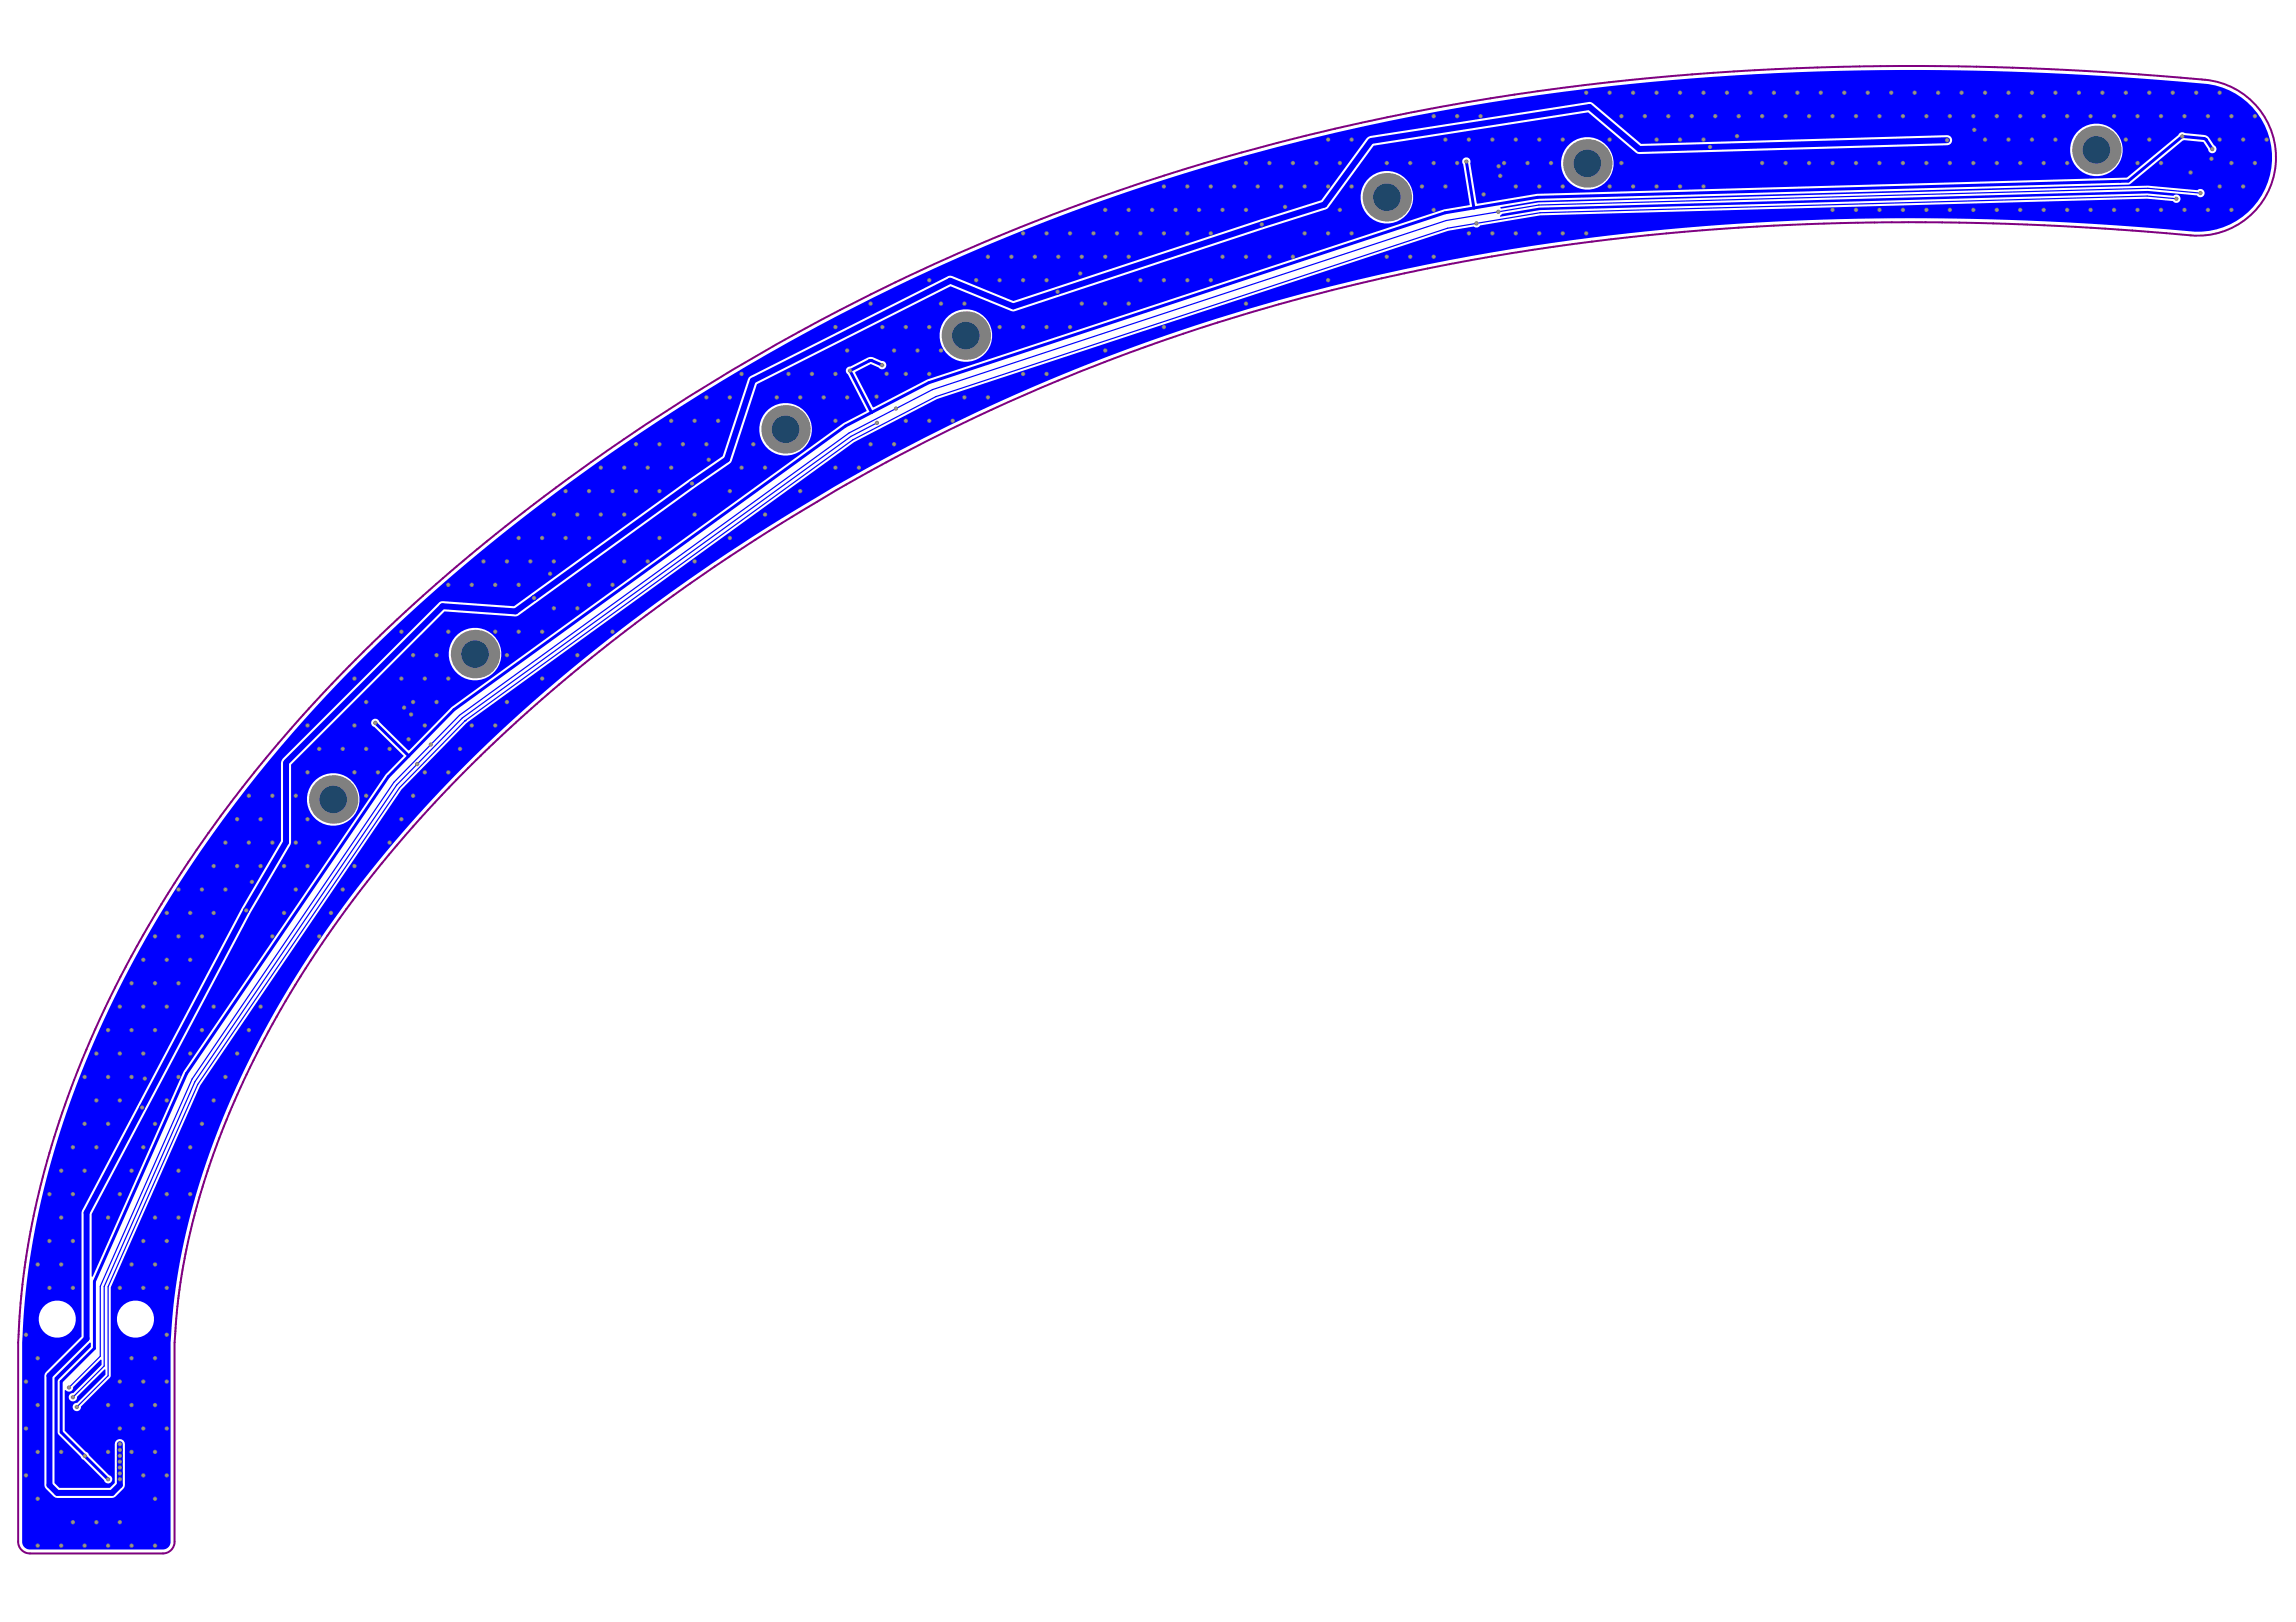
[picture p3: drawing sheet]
<svg xmlns="http://www.w3.org/2000/svg" width="297mm" height="210mm" viewBox="0 0 297 210" stroke-linecap="round" stroke-linejoin="round" font-family="sans-serif">
<path d="M46.4 85.7a162.4 162.4 0 0 0-33.6 47.7 108 108 0 0 0-9.8 37.7l-.1 2.7v25.8l.1 .4 .2 .3 .6 .2h17.4a1 1 0 0 0 .9-1v-25.8l.5-5.7 .9-5.8 .9-3.9 1.1-4.2 1.3-4.1 1.4-3.7 1.7-4.1 2-4.3 1.9-3.7 2.1-3.8 2.5-4.3 2.8-4.3 3.2-4.5 2.7-3.5 3.8-4.7 3.1-3.6 3.7-3.9 3-3.1 3.9-3.7 4.5-4.1 4.5-3.8 4.6-3.8 8.6-6.5 5.4-3.7 5.2-3.5 10.5-6.4 8.2-4.5 10.2-5.1 5-2.3 6.1-2.6 9.9-3.8 10.1-3.4 11.3-3.3 6.8-1.8 6.1-1.3 11.3-2.2 5.3-.9 7.7-1 12-1.3 11.5-.8 13.1-.4h13.2l12.8 .5 7.4 .5 7.6 .6a9.6 9.6 0 0 0 10.4-8.8 9.6 9.6 0 0 0-9.1-10.3 378.4 378.4 0 0 0-82.7 1.1 284.3 284.3 0 0 0-67.2 16.9 264.7 264.7 0 0 0-84.3 52.8zM267.8 19.4a3.4 3.4 0 0 1 6.8 0 3.4 3.4 0 0 1-6.8 0zM202 21.1a3.4 3.4 0 0 1 6.8 0 3.4 3.4 0 0 1-6.8 0zM176 25.5a3.4 3.4 0 0 1 6.8 0 3.4 3.4 0 0 1-6.8 0zM121.6 43.4a3.4 3.4 0 0 1 6.8 0 3.4 3.4 0 0 1-6.8 0zM98.2 55.6a3.4 3.4 0 0 1 6.8 0 3.4 3.4 0 0 1-6.8 0zM58.1 84.6a3.4 3.4 0 0 1 6.8 0 3.4 3.4 0 0 1-6.8 0zM39.7 103.5a3.4 3.4 0 0 1 6.8 0 3.4 3.4 0 0 1-6.8 0zM36.6 98.2l20.2-20.2 .5-.2 9.2 .7 22.6-16.5 4.4-3 3.3-9.9 .3-.4 25.6-13h.5l7.9 3.3 31.9-10.6 7.9-2.5 5.9-8 .5-.3 28.3-4.4 .5 .1 6.2 5.3 39.6-1.1a.65 .65 0 0 1 .7 .6 .65 .65 0 0 1-.7 .7l-39.8 1.1-.4-.1-6.2-5.3-27.8 4.4-5.8 8-.4 .2-8.1 2.6-32.1 10.6h-.5l-7.8-3.3-25.1 12.7-3.2 10-.3 .3-4.5 3.1-22.8 16.6-.5 .1-9.1-.7-19.8 19.9-.1 10.3-5.2 8.8-20.5 39v8.1h.1l11.8-26.5 26.1-38.4 2.3-2.5-3.8-3.7-.2-.1a.54 .54 0 0 1 0-.9 .54 .54 0 0 1 .9 .3l3.7 3.7h.1l5.5-5.6 50.7-36.7 3-1.6-2.4-4.8a.54 .54 0 0 1-.3-.6 .54 .54 0 0 1 .6-.4l2.4-1.2h.5l1.3 .5a.55 .55 0 0 1 .4 .9 .55 .55 0 0 1-.9 0l-1-.5-2 1-.1 .2 2.3 4.4h.1l7-3.6 66.8-22 3.4-.6-.9-5.3a.54 .54 0 0 1 .3-.8 .54 .54 0 0 1 .6 .7l.8 5.2 .2 .1 7.7-1.3 76.3-2.1 6.6-5.5a.53 .53 0 0 1 .9-.3l2.5 .3 .3 .1 .3 .2 .6 1a.54 .54 0 0 1 .1 .9 .54 .54 0 0 1-.8-.4l-.6-.9-2.7-.2-6.8 5.6-.3 .1-76.3 2.1-4.9 .8v.1l.1 .1 4.9-.8 78.8-2.2 6.4 .6a.54 .54 0 0 1 .8 0 .54 .54 0 0 1-.1 .8 .54 .54 0 0 1-.8-.1l-6.3-.6-78.8 2.2-4.8 .8-.2 .2v.1l5.1-.8 78.6-2.2 3.4 .3h.1a.55 .55 0 0 1 .7 .1 .55 .55 0 0 1-.1 .8 .55 .55 0 0 1-.8-.2l-3.3-.3-78.5 2.2-7.8 1.3a.53 .53 0 0 1-.8 .1l-3.3 .6-66.2 21.7-10.7 5.6-50 36.2-8.6 8.8-26 38.3-11.6 26.1v11.6l-3.8 3.8v.2a.54 .54 0 0 1-.6 .4 .54 .54 0 0 1-.5-.6 .54 .54 0 0 1 .6-.5l3.6-3.6v-.6l-.1-.1-3.5 3.6a.54 .54 0 0 1-.6 .6 .54 .54 0 0 1-.5-.6 .54 .54 0 0 1 .6-.5l3.6-3.7v-.6l-.1-.1-3.5 3.6a.54 .54 0 0 1-.4 .6 .54 .54 0 0 1-.6-.2h-.1v5.3l2.7 2.7 .3 .2 .1 .2 2.6 2.6a.54 .54 0 0 1 .3 .9 .54 .54 0 0 1-.9-.3l-3-2.8-.1-.2-2.8-2.8-.1-.4v-6.7l4.3-4.3v-.5l-.2-.1-4.5 4.6v13.6l.6 .6h6.5l.6-.6v-5a.66 .66 0 0 1 .7-.7 .66 .66 0 0 1 .7 .7l-.1 5.5-1.4 1.4-7.3 .1-.5-.2-1.1-1.3v-14.6l4.7-4.8v-16.1l20.8-39.4 5-8.7v-10.1zM5 170.7a2.4 2.4 0 0 1 4.8 0 2.4 2.4 0 0 1-4.8 0zM15.1 170.7a2.4 2.4 0 0 1 4.8 0 2.4 2.4 0 0 1-4.8 0z" fill="#00f"/>
<path d="M177.3 18.3l-6 8.2-8.1 2.5-32.1 10.7-8.2-3.4-25.5 13-3.4 10.1-4.5 3.2-22.8 16.5-9.5-.7M251.9 18.1l-39.8 1.2-6.5-5.5-28.2 4.4M57.2 78.5l-20.2 20.1M37 98.7v10.3l-5.1 8.8M31.9 117.8l-20.7 39.1v16.3l-4.8 4.8v14.2l1 1h7.1l1-1v-5.3M31.9 117.8h.1" fill="none" stroke="#00f" stroke-width=".77"/>
<path d="M193.9 21.5l.2 1.3-2.2 2.4M281.6 25.7l-3.8-.3-78.6 2.1-11.9 2-66.2 21.8M284.7 25l-6.8-.6-78.8 2.1-12 2-66.5 21.9-10.7 5.6-50.5 36.6-8.4 8.6-26.1 38.4-11.9 26.9v9l-4.1 4.1M286.1 20.6l-2.7 1.7M113.5 54.7l-3.4 1.8-50.3 36.4-8.5 8.7-26.1 38.4-11.7 26.5v10.3l-4.1 4M114.7 48.4l-1.3 2.9M121.1 51.3l-10.8 5.6-50.1 36.4M121.1 51.3h.1M52.3 91.6l.9 .9-.3 3.2M60.2 93.3l-8.5 8.6-26.1 38.4-11.6 26.2v11.5l-4.1 4.1M60.2 93.3h.1" fill="none" stroke="#00f" stroke-width=".15"/>
<path d="M285.4 18.1h.1M285.4 18.1l-.3-.2-2.8-.2-7 5.7-76.4 2.1-12 2-66.7 22-7.4 3.9M285.4 18.1l.8 1.2M189.7 20.9l1 6M112.5 46.7l-2.5 1.3 2.8 5.4M112.5 46.7h.1M112.5 46.7h.3l1.3 .6M112.8 53.4l-3.4 1.7-50.7 36.8-8.5 8.6-26.1 38.4-11.9 26.9v8.7l-4.3 4.3v6.5l6.1 6.1M48.6 93.5l4.3 4.3" fill="none" stroke="#00f" stroke-width=".39"/>
<circle cx="4.9" cy="163.6" r=".28" fill="#808080"/>
<circle cx="4.9" cy="163.6" r=".15" fill="#a6968d"/>
<circle cx="3.4" cy="172.7" r=".28" fill="#808080"/>
<circle cx="3.4" cy="172.7" r=".15" fill="#a6968d"/>
<circle cx="4.9" cy="175.8" r=".28" fill="#808080"/>
<circle cx="4.9" cy="175.8" r=".15" fill="#a6968d"/>
<circle cx="3.4" cy="178.8" r=".28" fill="#808080"/>
<circle cx="3.4" cy="178.8" r=".15" fill="#a6968d"/>
<circle cx="4.9" cy="181.8" r=".28" fill="#808080"/>
<circle cx="4.9" cy="181.8" r=".15" fill="#a6968d"/>
<circle cx="3.4" cy="184.9" r=".28" fill="#808080"/>
<circle cx="3.4" cy="184.9" r=".15" fill="#a6968d"/>
<circle cx="4.9" cy="187.9" r=".28" fill="#808080"/>
<circle cx="4.9" cy="187.9" r=".15" fill="#a6968d"/>
<circle cx="3.4" cy="190.9" r=".28" fill="#808080"/>
<circle cx="3.4" cy="190.9" r=".15" fill="#a6968d"/>
<circle cx="4.9" cy="194" r=".28" fill="#808080"/>
<circle cx="4.9" cy="194" r=".15" fill="#a6968d"/>
<circle cx="4.9" cy="200" r=".28" fill="#808080"/>
<circle cx="4.9" cy="200" r=".15" fill="#a6968d"/>
<circle cx="7.9" cy="151.5" r=".28" fill="#808080"/>
<circle cx="7.9" cy="151.5" r=".15" fill="#a6968d"/>
<circle cx="6.4" cy="154.5" r=".28" fill="#808080"/>
<circle cx="6.4" cy="154.5" r=".15" fill="#a6968d"/>
<circle cx="7.9" cy="157.6" r=".28" fill="#808080"/>
<circle cx="7.9" cy="157.6" r=".15" fill="#a6968d"/>
<circle cx="6.4" cy="160.6" r=".28" fill="#808080"/>
<circle cx="6.4" cy="160.6" r=".15" fill="#a6968d"/>
<circle cx="7.9" cy="163.6" r=".28" fill="#808080"/>
<circle cx="7.9" cy="163.6" r=".15" fill="#a6968d"/>
<circle cx="6.4" cy="166.7" r=".28" fill="#808080"/>
<circle cx="6.4" cy="166.7" r=".15" fill="#a6968d"/>
<circle cx="7.9" cy="187.9" r=".28" fill="#808080"/>
<circle cx="7.9" cy="187.9" r=".15" fill="#a6968d"/>
<circle cx="7.9" cy="200" r=".28" fill="#808080"/>
<circle cx="7.9" cy="200" r=".15" fill="#a6968d"/>
<circle cx="10.9" cy="139.4" r=".28" fill="#808080"/>
<circle cx="10.9" cy="139.4" r=".15" fill="#a6968d"/>
<circle cx="10.9" cy="145.4" r=".28" fill="#808080"/>
<circle cx="10.9" cy="145.4" r=".15" fill="#a6968d"/>
<circle cx="9.4" cy="148.5" r=".28" fill="#808080"/>
<circle cx="9.4" cy="148.5" r=".15" fill="#a6968d"/>
<circle cx="10.9" cy="151.5" r=".28" fill="#808080"/>
<circle cx="10.9" cy="151.5" r=".15" fill="#a6968d"/>
<circle cx="9.4" cy="154.5" r=".28" fill="#808080"/>
<circle cx="9.4" cy="154.5" r=".15" fill="#a6968d"/>
<circle cx="9.4" cy="160.6" r=".28" fill="#808080"/>
<circle cx="9.4" cy="160.6" r=".15" fill="#a6968d"/>
<circle cx="9.4" cy="166.7" r=".28" fill="#808080"/>
<circle cx="9.4" cy="166.7" r=".15" fill="#a6968d"/>
<circle cx="9.4" cy="197" r=".28" fill="#808080"/>
<circle cx="9.4" cy="197" r=".15" fill="#a6968d"/>
<circle cx="10.9" cy="200" r=".28" fill="#808080"/>
<circle cx="10.9" cy="200" r=".15" fill="#a6968d"/>
<circle cx="14" cy="133.3" r=".28" fill="#808080"/>
<circle cx="14" cy="133.3" r=".15" fill="#a6968d"/>
<circle cx="12.5" cy="136.3" r=".28" fill="#808080"/>
<circle cx="12.5" cy="136.3" r=".15" fill="#a6968d"/>
<circle cx="14" cy="139.4" r=".28" fill="#808080"/>
<circle cx="14" cy="139.4" r=".15" fill="#a6968d"/>
<circle cx="12.5" cy="142.4" r=".28" fill="#808080"/>
<circle cx="12.5" cy="142.4" r=".15" fill="#a6968d"/>
<circle cx="14" cy="145.4" r=".28" fill="#808080"/>
<circle cx="14" cy="145.4" r=".15" fill="#a6968d"/>
<circle cx="12.5" cy="148.5" r=".28" fill="#808080"/>
<circle cx="12.5" cy="148.5" r=".15" fill="#a6968d"/>
<circle cx="14" cy="157.6" r=".28" fill="#808080"/>
<circle cx="14" cy="157.6" r=".15" fill="#a6968d"/>
<circle cx="14" cy="181.8" r=".28" fill="#808080"/>
<circle cx="14" cy="181.8" r=".15" fill="#a6968d"/>
<circle cx="14" cy="187.9" r=".28" fill="#808080"/>
<circle cx="14" cy="187.9" r=".15" fill="#a6968d"/>
<circle cx="12.5" cy="197" r=".28" fill="#808080"/>
<circle cx="12.5" cy="197" r=".15" fill="#a6968d"/>
<circle cx="14" cy="200" r=".28" fill="#808080"/>
<circle cx="14" cy="200" r=".15" fill="#a6968d"/>
<circle cx="17" cy="127.2" r=".28" fill="#808080"/>
<circle cx="17" cy="127.2" r=".15" fill="#a6968d"/>
<circle cx="15.5" cy="130.3" r=".28" fill="#808080"/>
<circle cx="15.5" cy="130.3" r=".15" fill="#a6968d"/>
<circle cx="17" cy="133.3" r=".28" fill="#808080"/>
<circle cx="17" cy="133.3" r=".15" fill="#a6968d"/>
<circle cx="15.5" cy="136.3" r=".28" fill="#808080"/>
<circle cx="15.5" cy="136.3" r=".15" fill="#a6968d"/>
<circle cx="17" cy="139.4" r=".28" fill="#808080"/>
<circle cx="17" cy="139.4" r=".15" fill="#a6968d"/>
<circle cx="15.5" cy="142.4" r=".28" fill="#808080"/>
<circle cx="15.5" cy="142.4" r=".15" fill="#a6968d"/>
<circle cx="17" cy="151.5" r=".28" fill="#808080"/>
<circle cx="17" cy="151.5" r=".15" fill="#a6968d"/>
<circle cx="15.5" cy="154.5" r=".28" fill="#808080"/>
<circle cx="15.5" cy="154.5" r=".15" fill="#a6968d"/>
<circle cx="17" cy="163.6" r=".28" fill="#808080"/>
<circle cx="17" cy="163.6" r=".15" fill="#a6968d"/>
<circle cx="15.5" cy="166.7" r=".28" fill="#808080"/>
<circle cx="15.5" cy="166.7" r=".15" fill="#a6968d"/>
<circle cx="17" cy="175.8" r=".28" fill="#808080"/>
<circle cx="17" cy="175.8" r=".15" fill="#a6968d"/>
<circle cx="15.5" cy="178.8" r=".28" fill="#808080"/>
<circle cx="15.5" cy="178.8" r=".15" fill="#a6968d"/>
<circle cx="17" cy="181.8" r=".28" fill="#808080"/>
<circle cx="17" cy="181.8" r=".15" fill="#a6968d"/>
<circle cx="15.5" cy="184.9" r=".28" fill="#808080"/>
<circle cx="15.5" cy="184.9" r=".15" fill="#a6968d"/>
<circle cx="17" cy="187.9" r=".28" fill="#808080"/>
<circle cx="17" cy="187.9" r=".15" fill="#a6968d"/>
<circle cx="15.5" cy="197" r=".28" fill="#808080"/>
<circle cx="15.5" cy="197" r=".15" fill="#a6968d"/>
<circle cx="17" cy="200" r=".28" fill="#808080"/>
<circle cx="17" cy="200" r=".15" fill="#a6968d"/>
<circle cx="20.1" cy="121.2" r=".28" fill="#808080"/>
<circle cx="20.1" cy="121.2" r=".15" fill="#a6968d"/>
<circle cx="18.5" cy="124.2" r=".28" fill="#808080"/>
<circle cx="18.5" cy="124.2" r=".15" fill="#a6968d"/>
<circle cx="20.1" cy="127.2" r=".28" fill="#808080"/>
<circle cx="20.1" cy="127.2" r=".15" fill="#a6968d"/>
<circle cx="18.5" cy="130.3" r=".28" fill="#808080"/>
<circle cx="18.5" cy="130.3" r=".15" fill="#a6968d"/>
<circle cx="20.1" cy="133.3" r=".28" fill="#808080"/>
<circle cx="20.1" cy="133.3" r=".15" fill="#a6968d"/>
<circle cx="18.5" cy="136.3" r=".28" fill="#808080"/>
<circle cx="18.5" cy="136.3" r=".15" fill="#a6968d"/>
<circle cx="20.1" cy="145.4" r=".28" fill="#808080"/>
<circle cx="20.1" cy="145.4" r=".15" fill="#a6968d"/>
<circle cx="18.5" cy="148.5" r=".28" fill="#808080"/>
<circle cx="18.5" cy="148.5" r=".15" fill="#a6968d"/>
<circle cx="20.1" cy="157.6" r=".28" fill="#808080"/>
<circle cx="20.1" cy="157.6" r=".15" fill="#a6968d"/>
<circle cx="18.5" cy="160.6" r=".28" fill="#808080"/>
<circle cx="18.5" cy="160.6" r=".15" fill="#a6968d"/>
<circle cx="20.1" cy="163.6" r=".28" fill="#808080"/>
<circle cx="20.1" cy="163.6" r=".15" fill="#a6968d"/>
<circle cx="18.5" cy="166.7" r=".28" fill="#808080"/>
<circle cx="18.5" cy="166.7" r=".15" fill="#a6968d"/>
<circle cx="20.1" cy="175.8" r=".28" fill="#808080"/>
<circle cx="20.1" cy="175.8" r=".15" fill="#a6968d"/>
<circle cx="18.5" cy="178.8" r=".28" fill="#808080"/>
<circle cx="18.5" cy="178.8" r=".15" fill="#a6968d"/>
<circle cx="20.1" cy="181.8" r=".28" fill="#808080"/>
<circle cx="20.1" cy="181.8" r=".15" fill="#a6968d"/>
<circle cx="18.5" cy="184.9" r=".28" fill="#808080"/>
<circle cx="18.5" cy="184.9" r=".15" fill="#a6968d"/>
<circle cx="20.1" cy="187.9" r=".28" fill="#808080"/>
<circle cx="20.1" cy="187.9" r=".15" fill="#a6968d"/>
<circle cx="18.5" cy="190.9" r=".28" fill="#808080"/>
<circle cx="18.5" cy="190.9" r=".15" fill="#a6968d"/>
<circle cx="20.1" cy="194" r=".28" fill="#808080"/>
<circle cx="20.1" cy="194" r=".15" fill="#a6968d"/>
<circle cx="20.1" cy="200" r=".28" fill="#808080"/>
<circle cx="20.1" cy="200" r=".15" fill="#a6968d"/>
<circle cx="23.1" cy="115.1" r=".28" fill="#808080"/>
<circle cx="23.1" cy="115.1" r=".15" fill="#a6968d"/>
<circle cx="21.6" cy="118.1" r=".28" fill="#808080"/>
<circle cx="21.6" cy="118.1" r=".15" fill="#a6968d"/>
<circle cx="23.1" cy="121.2" r=".28" fill="#808080"/>
<circle cx="23.1" cy="121.2" r=".15" fill="#a6968d"/>
<circle cx="21.6" cy="124.2" r=".28" fill="#808080"/>
<circle cx="21.6" cy="124.2" r=".15" fill="#a6968d"/>
<circle cx="23.1" cy="127.2" r=".28" fill="#808080"/>
<circle cx="23.1" cy="127.2" r=".15" fill="#a6968d"/>
<circle cx="21.6" cy="130.3" r=".28" fill="#808080"/>
<circle cx="21.6" cy="130.3" r=".15" fill="#a6968d"/>
<circle cx="23.1" cy="139.4" r=".28" fill="#808080"/>
<circle cx="23.1" cy="139.4" r=".15" fill="#a6968d"/>
<circle cx="21.6" cy="142.4" r=".28" fill="#808080"/>
<circle cx="21.6" cy="142.4" r=".15" fill="#a6968d"/>
<circle cx="23.1" cy="151.5" r=".28" fill="#808080"/>
<circle cx="23.1" cy="151.5" r=".15" fill="#a6968d"/>
<circle cx="21.6" cy="154.5" r=".28" fill="#808080"/>
<circle cx="21.6" cy="154.5" r=".15" fill="#a6968d"/>
<circle cx="23.1" cy="157.6" r=".28" fill="#808080"/>
<circle cx="23.1" cy="157.6" r=".15" fill="#a6968d"/>
<circle cx="21.6" cy="160.6" r=".28" fill="#808080"/>
<circle cx="21.6" cy="160.6" r=".15" fill="#a6968d"/>
<circle cx="21.6" cy="166.7" r=".28" fill="#808080"/>
<circle cx="21.6" cy="166.7" r=".15" fill="#a6968d"/>
<circle cx="21.6" cy="172.7" r=".28" fill="#808080"/>
<circle cx="21.6" cy="172.7" r=".15" fill="#a6968d"/>
<circle cx="21.6" cy="178.8" r=".28" fill="#808080"/>
<circle cx="21.6" cy="178.8" r=".15" fill="#a6968d"/>
<circle cx="21.6" cy="184.9" r=".28" fill="#808080"/>
<circle cx="21.6" cy="184.9" r=".15" fill="#a6968d"/>
<circle cx="21.6" cy="190.9" r=".28" fill="#808080"/>
<circle cx="21.6" cy="190.9" r=".15" fill="#a6968d"/>
<circle cx="26.1" cy="115.1" r=".28" fill="#808080"/>
<circle cx="26.1" cy="115.1" r=".15" fill="#a6968d"/>
<circle cx="24.6" cy="118.1" r=".28" fill="#808080"/>
<circle cx="24.6" cy="118.1" r=".15" fill="#a6968d"/>
<circle cx="26.1" cy="121.2" r=".28" fill="#808080"/>
<circle cx="26.1" cy="121.2" r=".15" fill="#a6968d"/>
<circle cx="24.6" cy="124.2" r=".28" fill="#808080"/>
<circle cx="24.6" cy="124.2" r=".15" fill="#a6968d"/>
<circle cx="26.1" cy="133.3" r=".28" fill="#808080"/>
<circle cx="26.1" cy="133.3" r=".15" fill="#a6968d"/>
<circle cx="24.6" cy="136.3" r=".28" fill="#808080"/>
<circle cx="24.6" cy="136.3" r=".15" fill="#a6968d"/>
<circle cx="26.1" cy="145.4" r=".28" fill="#808080"/>
<circle cx="26.1" cy="145.4" r=".15" fill="#a6968d"/>
<circle cx="24.6" cy="148.5" r=".28" fill="#808080"/>
<circle cx="24.6" cy="148.5" r=".15" fill="#a6968d"/>
<circle cx="24.6" cy="154.5" r=".28" fill="#808080"/>
<circle cx="24.6" cy="154.5" r=".15" fill="#a6968d"/>
<circle cx="29.2" cy="109" r=".28" fill="#808080"/>
<circle cx="29.2" cy="109" r=".15" fill="#a6968d"/>
<circle cx="27.6" cy="112.1" r=".28" fill="#808080"/>
<circle cx="27.6" cy="112.1" r=".15" fill="#a6968d"/>
<circle cx="29.2" cy="115.1" r=".28" fill="#808080"/>
<circle cx="29.2" cy="115.1" r=".15" fill="#a6968d"/>
<circle cx="27.6" cy="118.1" r=".28" fill="#808080"/>
<circle cx="27.6" cy="118.1" r=".15" fill="#a6968d"/>
<circle cx="27.6" cy="130.3" r=".28" fill="#808080"/>
<circle cx="27.6" cy="130.3" r=".15" fill="#a6968d"/>
<circle cx="29.2" cy="139.4" r=".28" fill="#808080"/>
<circle cx="29.2" cy="139.4" r=".15" fill="#a6968d"/>
<circle cx="27.6" cy="142.4" r=".28" fill="#808080"/>
<circle cx="27.6" cy="142.4" r=".15" fill="#a6968d"/>
<circle cx="32.2" cy="103" r=".28" fill="#808080"/>
<circle cx="32.2" cy="103" r=".15" fill="#a6968d"/>
<circle cx="30.7" cy="106" r=".28" fill="#808080"/>
<circle cx="30.7" cy="106" r=".15" fill="#a6968d"/>
<circle cx="32.2" cy="109" r=".28" fill="#808080"/>
<circle cx="32.2" cy="109" r=".15" fill="#a6968d"/>
<circle cx="30.7" cy="112.1" r=".28" fill="#808080"/>
<circle cx="30.7" cy="112.1" r=".15" fill="#a6968d"/>
<circle cx="32.2" cy="133.3" r=".28" fill="#808080"/>
<circle cx="32.2" cy="133.3" r=".15" fill="#a6968d"/>
<circle cx="30.7" cy="136.3" r=".28" fill="#808080"/>
<circle cx="30.7" cy="136.3" r=".15" fill="#a6968d"/>
<circle cx="35.2" cy="103" r=".28" fill="#808080"/>
<circle cx="35.2" cy="103" r=".15" fill="#a6968d"/>
<circle cx="33.7" cy="106" r=".28" fill="#808080"/>
<circle cx="33.7" cy="106" r=".15" fill="#a6968d"/>
<circle cx="35.2" cy="109" r=".28" fill="#808080"/>
<circle cx="35.2" cy="109" r=".15" fill="#a6968d"/>
<circle cx="33.7" cy="112.1" r=".28" fill="#808080"/>
<circle cx="33.7" cy="112.1" r=".15" fill="#a6968d"/>
<circle cx="35.2" cy="121.2" r=".28" fill="#808080"/>
<circle cx="35.2" cy="121.2" r=".15" fill="#a6968d"/>
<circle cx="33.7" cy="130.3" r=".28" fill="#808080"/>
<circle cx="33.7" cy="130.3" r=".15" fill="#a6968d"/>
<circle cx="38.3" cy="103" r=".28" fill="#808080"/>
<circle cx="38.3" cy="103" r=".15" fill="#a6968d"/>
<circle cx="38.3" cy="109" r=".28" fill="#808080"/>
<circle cx="38.3" cy="109" r=".15" fill="#a6968d"/>
<circle cx="36.7" cy="112.1" r=".28" fill="#808080"/>
<circle cx="36.7" cy="112.1" r=".15" fill="#a6968d"/>
<circle cx="38.3" cy="115.1" r=".28" fill="#808080"/>
<circle cx="38.3" cy="115.1" r=".15" fill="#a6968d"/>
<circle cx="36.7" cy="118.1" r=".28" fill="#808080"/>
<circle cx="36.7" cy="118.1" r=".15" fill="#a6968d"/>
<circle cx="39.8" cy="93.9" r=".28" fill="#808080"/>
<circle cx="39.8" cy="93.9" r=".15" fill="#a6968d"/>
<circle cx="41.3" cy="96.9" r=".28" fill="#808080"/>
<circle cx="41.3" cy="96.9" r=".15" fill="#a6968d"/>
<circle cx="39.8" cy="99.9" r=".28" fill="#808080"/>
<circle cx="39.8" cy="99.9" r=".15" fill="#a6968d"/>
<circle cx="39.8" cy="106" r=".28" fill="#808080"/>
<circle cx="39.8" cy="106" r=".15" fill="#a6968d"/>
<circle cx="41.3" cy="109" r=".28" fill="#808080"/>
<circle cx="41.3" cy="109" r=".15" fill="#a6968d"/>
<circle cx="39.8" cy="112.1" r=".28" fill="#808080"/>
<circle cx="39.8" cy="112.1" r=".15" fill="#a6968d"/>
<circle cx="41.3" cy="121.2" r=".28" fill="#808080"/>
<circle cx="41.3" cy="121.2" r=".15" fill="#a6968d"/>
<circle cx="44.3" cy="96.9" r=".28" fill="#808080"/>
<circle cx="44.3" cy="96.9" r=".15" fill="#a6968d"/>
<circle cx="44.3" cy="115.1" r=".28" fill="#808080"/>
<circle cx="44.3" cy="115.1" r=".15" fill="#a6968d"/>
<circle cx="42.8" cy="118.1" r=".28" fill="#808080"/>
<circle cx="42.8" cy="118.1" r=".15" fill="#a6968d"/>
<circle cx="45.9" cy="87.8" r=".28" fill="#808080"/>
<circle cx="45.9" cy="87.8" r=".15" fill="#a6968d"/>
<circle cx="47.4" cy="90.8" r=".28" fill="#808080"/>
<circle cx="47.4" cy="90.8" r=".15" fill="#a6968d"/>
<circle cx="45.9" cy="93.9" r=".28" fill="#808080"/>
<circle cx="45.9" cy="93.9" r=".15" fill="#a6968d"/>
<circle cx="47.4" cy="96.9" r=".28" fill="#808080"/>
<circle cx="47.4" cy="96.9" r=".15" fill="#a6968d"/>
<circle cx="45.9" cy="99.9" r=".28" fill="#808080"/>
<circle cx="45.9" cy="99.9" r=".15" fill="#a6968d"/>
<circle cx="47.4" cy="103" r=".28" fill="#808080"/>
<circle cx="47.4" cy="103" r=".15" fill="#a6968d"/>
<circle cx="45.9" cy="112.1" r=".28" fill="#808080"/>
<circle cx="45.9" cy="112.1" r=".15" fill="#a6968d"/>
<circle cx="50.4" cy="96.9" r=".28" fill="#808080"/>
<circle cx="50.4" cy="96.9" r=".15" fill="#a6968d"/>
<circle cx="48.9" cy="99.9" r=".28" fill="#808080"/>
<circle cx="48.9" cy="99.9" r=".15" fill="#a6968d"/>
<circle cx="50.4" cy="109" r=".28" fill="#808080"/>
<circle cx="50.4" cy="109" r=".15" fill="#a6968d"/>
<circle cx="51.9" cy="81.8" r=".28" fill="#808080"/>
<circle cx="51.9" cy="81.8" r=".15" fill="#a6968d"/>
<circle cx="53.4" cy="84.8" r=".28" fill="#808080"/>
<circle cx="53.4" cy="84.8" r=".15" fill="#a6968d"/>
<circle cx="51.9" cy="87.8" r=".28" fill="#808080"/>
<circle cx="51.9" cy="87.8" r=".15" fill="#a6968d"/>
<circle cx="53.4" cy="90.8" r=".28" fill="#808080"/>
<circle cx="53.4" cy="90.8" r=".15" fill="#a6968d"/>
<circle cx="53.4" cy="103" r=".28" fill="#808080"/>
<circle cx="53.4" cy="103" r=".15" fill="#a6968d"/>
<circle cx="51.9" cy="106" r=".28" fill="#808080"/>
<circle cx="51.9" cy="106" r=".15" fill="#a6968d"/>
<circle cx="56.5" cy="84.8" r=".28" fill="#808080"/>
<circle cx="56.5" cy="84.8" r=".15" fill="#a6968d"/>
<circle cx="55" cy="87.8" r=".28" fill="#808080"/>
<circle cx="55" cy="87.8" r=".15" fill="#a6968d"/>
<circle cx="56.5" cy="90.8" r=".28" fill="#808080"/>
<circle cx="56.5" cy="90.8" r=".15" fill="#a6968d"/>
<circle cx="55" cy="93.9" r=".28" fill="#808080"/>
<circle cx="55" cy="93.9" r=".15" fill="#a6968d"/>
<circle cx="55" cy="99.9" r=".28" fill="#808080"/>
<circle cx="55" cy="99.9" r=".15" fill="#a6968d"/>
<circle cx="58" cy="75.7" r=".28" fill="#808080"/>
<circle cx="58" cy="75.7" r=".15" fill="#a6968d"/>
<circle cx="58" cy="81.8" r=".28" fill="#808080"/>
<circle cx="58" cy="81.8" r=".15" fill="#a6968d"/>
<circle cx="58" cy="87.8" r=".28" fill="#808080"/>
<circle cx="58" cy="87.8" r=".15" fill="#a6968d"/>
<circle cx="59.5" cy="96.9" r=".28" fill="#808080"/>
<circle cx="59.5" cy="96.9" r=".15" fill="#a6968d"/>
<circle cx="58" cy="99.9" r=".28" fill="#808080"/>
<circle cx="58" cy="99.9" r=".15" fill="#a6968d"/>
<circle cx="62.6" cy="72.7" r=".28" fill="#808080"/>
<circle cx="62.6" cy="72.7" r=".15" fill="#a6968d"/>
<circle cx="61" cy="75.7" r=".28" fill="#808080"/>
<circle cx="61" cy="75.7" r=".15" fill="#a6968d"/>
<circle cx="61" cy="93.9" r=".28" fill="#808080"/>
<circle cx="61" cy="93.9" r=".15" fill="#a6968d"/>
<circle cx="65.6" cy="72.7" r=".28" fill="#808080"/>
<circle cx="65.6" cy="72.7" r=".15" fill="#a6968d"/>
<circle cx="64.1" cy="75.7" r=".28" fill="#808080"/>
<circle cx="64.1" cy="75.7" r=".15" fill="#a6968d"/>
<circle cx="64.1" cy="81.8" r=".28" fill="#808080"/>
<circle cx="64.1" cy="81.8" r=".15" fill="#a6968d"/>
<circle cx="65.6" cy="84.8" r=".28" fill="#808080"/>
<circle cx="65.6" cy="84.8" r=".15" fill="#a6968d"/>
<circle cx="65.6" cy="90.8" r=".28" fill="#808080"/>
<circle cx="65.6" cy="90.8" r=".15" fill="#a6968d"/>
<circle cx="64.1" cy="93.9" r=".28" fill="#808080"/>
<circle cx="64.1" cy="93.9" r=".15" fill="#a6968d"/>
<circle cx="67.1" cy="69.6" r=".28" fill="#808080"/>
<circle cx="67.1" cy="69.6" r=".15" fill="#a6968d"/>
<circle cx="68.6" cy="72.7" r=".28" fill="#808080"/>
<circle cx="68.6" cy="72.7" r=".15" fill="#a6968d"/>
<circle cx="67.1" cy="75.7" r=".28" fill="#808080"/>
<circle cx="67.1" cy="75.7" r=".15" fill="#a6968d"/>
<circle cx="67.1" cy="81.8" r=".28" fill="#808080"/>
<circle cx="67.1" cy="81.8" r=".15" fill="#a6968d"/>
<circle cx="71.7" cy="66.6" r=".28" fill="#808080"/>
<circle cx="71.7" cy="66.6" r=".15" fill="#a6968d"/>
<circle cx="70.1" cy="69.6" r=".28" fill="#808080"/>
<circle cx="70.1" cy="69.6" r=".15" fill="#a6968d"/>
<circle cx="71.7" cy="72.7" r=".28" fill="#808080"/>
<circle cx="71.7" cy="72.7" r=".15" fill="#a6968d"/>
<circle cx="71.7" cy="78.7" r=".28" fill="#808080"/>
<circle cx="71.7" cy="78.7" r=".15" fill="#a6968d"/>
<circle cx="70.1" cy="81.8" r=".28" fill="#808080"/>
<circle cx="70.1" cy="81.8" r=".15" fill="#a6968d"/>
<circle cx="70.1" cy="87.8" r=".28" fill="#808080"/>
<circle cx="70.1" cy="87.8" r=".15" fill="#a6968d"/>
<circle cx="73.2" cy="63.6" r=".28" fill="#808080"/>
<circle cx="73.2" cy="63.6" r=".15" fill="#a6968d"/>
<circle cx="74.7" cy="66.6" r=".28" fill="#808080"/>
<circle cx="74.7" cy="66.6" r=".15" fill="#a6968d"/>
<circle cx="73.2" cy="69.6" r=".28" fill="#808080"/>
<circle cx="73.2" cy="69.6" r=".15" fill="#a6968d"/>
<circle cx="74.7" cy="78.7" r=".28" fill="#808080"/>
<circle cx="74.7" cy="78.7" r=".15" fill="#a6968d"/>
<circle cx="74.7" cy="84.8" r=".28" fill="#808080"/>
<circle cx="74.7" cy="84.8" r=".15" fill="#a6968d"/>
<circle cx="77.7" cy="60.5" r=".28" fill="#808080"/>
<circle cx="77.7" cy="60.5" r=".15" fill="#a6968d"/>
<circle cx="76.2" cy="63.6" r=".28" fill="#808080"/>
<circle cx="76.2" cy="63.6" r=".15" fill="#a6968d"/>
<circle cx="77.7" cy="66.6" r=".28" fill="#808080"/>
<circle cx="77.7" cy="66.6" r=".15" fill="#a6968d"/>
<circle cx="76.2" cy="69.6" r=".28" fill="#808080"/>
<circle cx="76.2" cy="69.6" r=".15" fill="#a6968d"/>
<circle cx="76.2" cy="75.7" r=".28" fill="#808080"/>
<circle cx="76.2" cy="75.7" r=".15" fill="#a6968d"/>
<circle cx="80.8" cy="60.5" r=".28" fill="#808080"/>
<circle cx="80.8" cy="60.5" r=".15" fill="#a6968d"/>
<circle cx="79.2" cy="63.6" r=".28" fill="#808080"/>
<circle cx="79.2" cy="63.6" r=".15" fill="#a6968d"/>
<circle cx="80.8" cy="66.6" r=".28" fill="#808080"/>
<circle cx="80.8" cy="66.6" r=".15" fill="#a6968d"/>
<circle cx="80.8" cy="72.7" r=".28" fill="#808080"/>
<circle cx="80.8" cy="72.7" r=".15" fill="#a6968d"/>
<circle cx="79.2" cy="75.7" r=".28" fill="#808080"/>
<circle cx="79.2" cy="75.7" r=".15" fill="#a6968d"/>
<circle cx="79.2" cy="81.8" r=".28" fill="#808080"/>
<circle cx="79.2" cy="81.8" r=".15" fill="#a6968d"/>
<circle cx="82.3" cy="57.5" r=".28" fill="#808080"/>
<circle cx="82.3" cy="57.5" r=".15" fill="#a6968d"/>
<circle cx="83.8" cy="60.5" r=".28" fill="#808080"/>
<circle cx="83.8" cy="60.5" r=".15" fill="#a6968d"/>
<circle cx="82.3" cy="63.6" r=".28" fill="#808080"/>
<circle cx="82.3" cy="63.6" r=".15" fill="#a6968d"/>
<circle cx="83.8" cy="72.7" r=".28" fill="#808080"/>
<circle cx="83.8" cy="72.7" r=".15" fill="#a6968d"/>
<circle cx="86.8" cy="54.5" r=".28" fill="#808080"/>
<circle cx="86.8" cy="54.5" r=".15" fill="#a6968d"/>
<circle cx="85.3" cy="57.5" r=".28" fill="#808080"/>
<circle cx="85.3" cy="57.5" r=".15" fill="#a6968d"/>
<circle cx="86.8" cy="60.5" r=".28" fill="#808080"/>
<circle cx="86.8" cy="60.5" r=".15" fill="#a6968d"/>
<circle cx="85.3" cy="63.6" r=".28" fill="#808080"/>
<circle cx="85.3" cy="63.6" r=".15" fill="#a6968d"/>
<circle cx="85.3" cy="69.6" r=".28" fill="#808080"/>
<circle cx="85.3" cy="69.6" r=".15" fill="#a6968d"/>
<circle cx="89.9" cy="54.5" r=".28" fill="#808080"/>
<circle cx="89.9" cy="54.5" r=".15" fill="#a6968d"/>
<circle cx="88.4" cy="57.5" r=".28" fill="#808080"/>
<circle cx="88.4" cy="57.5" r=".15" fill="#a6968d"/>
<circle cx="89.9" cy="66.6" r=".28" fill="#808080"/>
<circle cx="89.9" cy="66.6" r=".15" fill="#a6968d"/>
<circle cx="89.9" cy="72.7" r=".28" fill="#808080"/>
<circle cx="89.9" cy="72.7" r=".15" fill="#a6968d"/>
<circle cx="91.4" cy="51.4" r=".28" fill="#808080"/>
<circle cx="91.4" cy="51.4" r=".15" fill="#a6968d"/>
<circle cx="92.9" cy="54.5" r=".28" fill="#808080"/>
<circle cx="92.9" cy="54.5" r=".15" fill="#a6968d"/>
<circle cx="91.4" cy="57.5" r=".28" fill="#808080"/>
<circle cx="91.4" cy="57.5" r=".15" fill="#a6968d"/>
<circle cx="95.9" cy="48.4" r=".28" fill="#808080"/>
<circle cx="95.9" cy="48.4" r=".15" fill="#a6968d"/>
<circle cx="94.4" cy="51.4" r=".28" fill="#808080"/>
<circle cx="94.4" cy="51.4" r=".15" fill="#a6968d"/>
<circle cx="95.9" cy="60.5" r=".28" fill="#808080"/>
<circle cx="95.9" cy="60.5" r=".15" fill="#a6968d"/>
<circle cx="94.4" cy="63.6" r=".28" fill="#808080"/>
<circle cx="94.4" cy="63.6" r=".15" fill="#a6968d"/>
<circle cx="94.4" cy="69.6" r=".28" fill="#808080"/>
<circle cx="94.4" cy="69.6" r=".15" fill="#a6968d"/>
<circle cx="97.5" cy="57.5" r=".28" fill="#808080"/>
<circle cx="97.5" cy="57.5" r=".15" fill="#a6968d"/>
<circle cx="99" cy="60.5" r=".28" fill="#808080"/>
<circle cx="99" cy="60.5" r=".15" fill="#a6968d"/>
<circle cx="99" cy="66.6" r=".28" fill="#808080"/>
<circle cx="99" cy="66.6" r=".15" fill="#a6968d"/>
<circle cx="102" cy="48.4" r=".28" fill="#808080"/>
<circle cx="102" cy="48.4" r=".15" fill="#a6968d"/>
<circle cx="100.5" cy="51.4" r=".28" fill="#808080"/>
<circle cx="100.5" cy="51.4" r=".15" fill="#a6968d"/>
<circle cx="105" cy="48.4" r=".28" fill="#808080"/>
<circle cx="105" cy="48.4" r=".15" fill="#a6968d"/>
<circle cx="103.5" cy="51.4" r=".28" fill="#808080"/>
<circle cx="103.5" cy="51.4" r=".15" fill="#a6968d"/>
<circle cx="103.5" cy="63.6" r=".28" fill="#808080"/>
<circle cx="103.5" cy="63.6" r=".15" fill="#a6968d"/>
<circle cx="108.1" cy="42.3" r=".28" fill="#808080"/>
<circle cx="108.1" cy="42.3" r=".15" fill="#a6968d"/>
<circle cx="108.1" cy="48.4" r=".28" fill="#808080"/>
<circle cx="108.1" cy="48.4" r=".15" fill="#a6968d"/>
<circle cx="106.6" cy="51.4" r=".28" fill="#808080"/>
<circle cx="106.6" cy="51.4" r=".15" fill="#a6968d"/>
<circle cx="108.1" cy="54.5" r=".28" fill="#808080"/>
<circle cx="108.1" cy="54.5" r=".15" fill="#a6968d"/>
<circle cx="108.1" cy="60.5" r=".28" fill="#808080"/>
<circle cx="108.1" cy="60.5" r=".15" fill="#a6968d"/>
<circle cx="109.6" cy="45.4" r=".28" fill="#808080"/>
<circle cx="109.6" cy="45.4" r=".15" fill="#a6968d"/>
<circle cx="109.6" cy="51.4" r=".28" fill="#808080"/>
<circle cx="109.6" cy="51.4" r=".15" fill="#a6968d"/>
<circle cx="111.1" cy="60.5" r=".28" fill="#808080"/>
<circle cx="111.1" cy="60.5" r=".15" fill="#a6968d"/>
<circle cx="112.6" cy="39.3" r=".28" fill="#808080"/>
<circle cx="112.6" cy="39.3" r=".15" fill="#a6968d"/>
<circle cx="114.2" cy="42.3" r=".28" fill="#808080"/>
<circle cx="114.2" cy="42.3" r=".15" fill="#a6968d"/>
<circle cx="112.6" cy="57.5" r=".28" fill="#808080"/>
<circle cx="112.6" cy="57.5" r=".15" fill="#a6968d"/>
<circle cx="117.2" cy="42.3" r=".28" fill="#808080"/>
<circle cx="117.2" cy="42.3" r=".15" fill="#a6968d"/>
<circle cx="115.7" cy="45.4" r=".28" fill="#808080"/>
<circle cx="115.7" cy="45.4" r=".15" fill="#a6968d"/>
<circle cx="117.2" cy="48.4" r=".28" fill="#808080"/>
<circle cx="117.2" cy="48.4" r=".15" fill="#a6968d"/>
<circle cx="117.2" cy="54.5" r=".28" fill="#808080"/>
<circle cx="117.2" cy="54.5" r=".15" fill="#a6968d"/>
<circle cx="115.7" cy="57.5" r=".28" fill="#808080"/>
<circle cx="115.7" cy="57.5" r=".15" fill="#a6968d"/>
<circle cx="120.2" cy="36.3" r=".28" fill="#808080"/>
<circle cx="120.2" cy="36.3" r=".15" fill="#a6968d"/>
<circle cx="120.2" cy="42.3" r=".28" fill="#808080"/>
<circle cx="120.2" cy="42.3" r=".15" fill="#a6968d"/>
<circle cx="118.7" cy="45.4" r=".28" fill="#808080"/>
<circle cx="118.7" cy="45.4" r=".15" fill="#a6968d"/>
<circle cx="120.2" cy="48.4" r=".28" fill="#808080"/>
<circle cx="120.2" cy="48.4" r=".15" fill="#a6968d"/>
<circle cx="120.2" cy="54.5" r=".28" fill="#808080"/>
<circle cx="120.2" cy="54.5" r=".15" fill="#a6968d"/>
<circle cx="121.7" cy="39.3" r=".28" fill="#808080"/>
<circle cx="121.7" cy="39.3" r=".15" fill="#a6968d"/>
<circle cx="121.7" cy="45.4" r=".28" fill="#808080"/>
<circle cx="121.7" cy="45.4" r=".15" fill="#a6968d"/>
<circle cx="123.3" cy="54.5" r=".28" fill="#808080"/>
<circle cx="123.3" cy="54.5" r=".15" fill="#a6968d"/>
<circle cx="126.3" cy="36.3" r=".28" fill="#808080"/>
<circle cx="126.3" cy="36.3" r=".15" fill="#a6968d"/>
<circle cx="124.8" cy="39.3" r=".28" fill="#808080"/>
<circle cx="124.8" cy="39.3" r=".15" fill="#a6968d"/>
<circle cx="124.8" cy="51.4" r=".28" fill="#808080"/>
<circle cx="124.8" cy="51.4" r=".15" fill="#a6968d"/>
<circle cx="127.8" cy="33.2" r=".28" fill="#808080"/>
<circle cx="127.8" cy="33.2" r=".15" fill="#a6968d"/>
<circle cx="129.3" cy="36.3" r=".28" fill="#808080"/>
<circle cx="129.3" cy="36.3" r=".15" fill="#a6968d"/>
<circle cx="129.3" cy="42.3" r=".28" fill="#808080"/>
<circle cx="129.3" cy="42.3" r=".15" fill="#a6968d"/>
<circle cx="127.8" cy="51.4" r=".28" fill="#808080"/>
<circle cx="127.8" cy="51.4" r=".15" fill="#a6968d"/>
<circle cx="132.4" cy="30.2" r=".28" fill="#808080"/>
<circle cx="132.4" cy="30.2" r=".15" fill="#a6968d"/>
<circle cx="130.8" cy="33.2" r=".28" fill="#808080"/>
<circle cx="130.8" cy="33.2" r=".15" fill="#a6968d"/>
<circle cx="132.4" cy="36.3" r=".28" fill="#808080"/>
<circle cx="132.4" cy="36.3" r=".15" fill="#a6968d"/>
<circle cx="132.4" cy="42.3" r=".28" fill="#808080"/>
<circle cx="132.4" cy="42.3" r=".15" fill="#a6968d"/>
<circle cx="132.4" cy="48.4" r=".28" fill="#808080"/>
<circle cx="132.4" cy="48.4" r=".15" fill="#a6968d"/>
<circle cx="135.4" cy="30.2" r=".28" fill="#808080"/>
<circle cx="135.4" cy="30.2" r=".15" fill="#a6968d"/>
<circle cx="133.9" cy="33.2" r=".28" fill="#808080"/>
<circle cx="133.9" cy="33.2" r=".15" fill="#a6968d"/>
<circle cx="135.4" cy="36.3" r=".28" fill="#808080"/>
<circle cx="135.4" cy="36.3" r=".15" fill="#a6968d"/>
<circle cx="135.4" cy="42.3" r=".28" fill="#808080"/>
<circle cx="135.4" cy="42.3" r=".15" fill="#a6968d"/>
<circle cx="135.4" cy="48.4" r=".28" fill="#808080"/>
<circle cx="135.4" cy="48.4" r=".15" fill="#a6968d"/>
<circle cx="138.4" cy="30.2" r=".28" fill="#808080"/>
<circle cx="138.4" cy="30.2" r=".15" fill="#a6968d"/>
<circle cx="136.9" cy="33.2" r=".28" fill="#808080"/>
<circle cx="136.9" cy="33.2" r=".15" fill="#a6968d"/>
<circle cx="138.4" cy="42.3" r=".28" fill="#808080"/>
<circle cx="138.4" cy="42.3" r=".15" fill="#a6968d"/>
<circle cx="141.5" cy="30.2" r=".28" fill="#808080"/>
<circle cx="141.5" cy="30.2" r=".15" fill="#a6968d"/>
<circle cx="140" cy="33.2" r=".28" fill="#808080"/>
<circle cx="140" cy="33.2" r=".15" fill="#a6968d"/>
<circle cx="140" cy="39.3" r=".28" fill="#808080"/>
<circle cx="140" cy="39.3" r=".15" fill="#a6968d"/>
<circle cx="143" cy="27.2" r=".28" fill="#808080"/>
<circle cx="143" cy="27.2" r=".15" fill="#a6968d"/>
<circle cx="144.5" cy="30.2" r=".28" fill="#808080"/>
<circle cx="144.5" cy="30.2" r=".15" fill="#a6968d"/>
<circle cx="143" cy="33.2" r=".28" fill="#808080"/>
<circle cx="143" cy="33.2" r=".15" fill="#a6968d"/>
<circle cx="143" cy="39.3" r=".28" fill="#808080"/>
<circle cx="143" cy="39.3" r=".15" fill="#a6968d"/>
<circle cx="143" cy="45.4" r=".28" fill="#808080"/>
<circle cx="143" cy="45.4" r=".15" fill="#a6968d"/>
<circle cx="146" cy="27.2" r=".28" fill="#808080"/>
<circle cx="146" cy="27.2" r=".15" fill="#a6968d"/>
<circle cx="147.5" cy="30.2" r=".28" fill="#808080"/>
<circle cx="147.5" cy="30.2" r=".15" fill="#a6968d"/>
<circle cx="146" cy="33.2" r=".28" fill="#808080"/>
<circle cx="146" cy="33.2" r=".15" fill="#a6968d"/>
<circle cx="147.5" cy="36.3" r=".28" fill="#808080"/>
<circle cx="147.5" cy="36.3" r=".15" fill="#a6968d"/>
<circle cx="146" cy="39.3" r=".28" fill="#808080"/>
<circle cx="146" cy="39.3" r=".15" fill="#a6968d"/>
<circle cx="150.6" cy="24.1" r=".28" fill="#808080"/>
<circle cx="150.6" cy="24.1" r=".15" fill="#a6968d"/>
<circle cx="149.1" cy="27.2" r=".28" fill="#808080"/>
<circle cx="149.1" cy="27.2" r=".15" fill="#a6968d"/>
<circle cx="150.6" cy="30.2" r=".28" fill="#808080"/>
<circle cx="150.6" cy="30.2" r=".15" fill="#a6968d"/>
<circle cx="150.6" cy="36.3" r=".28" fill="#808080"/>
<circle cx="150.6" cy="36.3" r=".15" fill="#a6968d"/>
<circle cx="150.6" cy="42.3" r=".28" fill="#808080"/>
<circle cx="150.6" cy="42.3" r=".15" fill="#a6968d"/>
<circle cx="153.6" cy="24.1" r=".28" fill="#808080"/>
<circle cx="153.6" cy="24.1" r=".15" fill="#a6968d"/>
<circle cx="152.1" cy="27.2" r=".28" fill="#808080"/>
<circle cx="152.1" cy="27.2" r=".15" fill="#a6968d"/>
<circle cx="153.6" cy="30.2" r=".28" fill="#808080"/>
<circle cx="153.6" cy="30.2" r=".15" fill="#a6968d"/>
<circle cx="153.6" cy="36.3" r=".28" fill="#808080"/>
<circle cx="153.6" cy="36.3" r=".15" fill="#a6968d"/>
<circle cx="156.6" cy="24.1" r=".28" fill="#808080"/>
<circle cx="156.6" cy="24.1" r=".15" fill="#a6968d"/>
<circle cx="155.1" cy="27.2" r=".28" fill="#808080"/>
<circle cx="155.1" cy="27.2" r=".15" fill="#a6968d"/>
<circle cx="156.6" cy="30.2" r=".28" fill="#808080"/>
<circle cx="156.6" cy="30.2" r=".15" fill="#a6968d"/>
<circle cx="156.6" cy="36.3" r=".28" fill="#808080"/>
<circle cx="156.6" cy="36.3" r=".15" fill="#a6968d"/>
<circle cx="159.7" cy="24.1" r=".28" fill="#808080"/>
<circle cx="159.7" cy="24.1" r=".15" fill="#a6968d"/>
<circle cx="158.2" cy="27.2" r=".28" fill="#808080"/>
<circle cx="158.2" cy="27.2" r=".15" fill="#a6968d"/>
<circle cx="158.2" cy="33.2" r=".28" fill="#808080"/>
<circle cx="158.2" cy="33.2" r=".15" fill="#a6968d"/>
<circle cx="161.2" cy="21.1" r=".28" fill="#808080"/>
<circle cx="161.2" cy="21.1" r=".15" fill="#a6968d"/>
<circle cx="162.7" cy="24.1" r=".28" fill="#808080"/>
<circle cx="162.7" cy="24.1" r=".15" fill="#a6968d"/>
<circle cx="161.2" cy="27.2" r=".28" fill="#808080"/>
<circle cx="161.2" cy="27.2" r=".15" fill="#a6968d"/>
<circle cx="161.2" cy="33.2" r=".28" fill="#808080"/>
<circle cx="161.2" cy="33.2" r=".15" fill="#a6968d"/>
<circle cx="161.2" cy="39.3" r=".28" fill="#808080"/>
<circle cx="161.2" cy="39.3" r=".15" fill="#a6968d"/>
<circle cx="164.2" cy="21.1" r=".28" fill="#808080"/>
<circle cx="164.2" cy="21.1" r=".15" fill="#a6968d"/>
<circle cx="165.8" cy="24.1" r=".28" fill="#808080"/>
<circle cx="165.8" cy="24.1" r=".15" fill="#a6968d"/>
<circle cx="164.2" cy="33.2" r=".28" fill="#808080"/>
<circle cx="164.2" cy="33.2" r=".15" fill="#a6968d"/>
<circle cx="167.3" cy="21.1" r=".28" fill="#808080"/>
<circle cx="167.3" cy="21.1" r=".15" fill="#a6968d"/>
<circle cx="168.8" cy="24.1" r=".28" fill="#808080"/>
<circle cx="168.8" cy="24.1" r=".15" fill="#a6968d"/>
<circle cx="168.8" cy="30.2" r=".28" fill="#808080"/>
<circle cx="168.8" cy="30.2" r=".15" fill="#a6968d"/>
<circle cx="167.3" cy="33.2" r=".28" fill="#808080"/>
<circle cx="167.3" cy="33.2" r=".15" fill="#a6968d"/>
<circle cx="171.8" cy="18.1" r=".28" fill="#808080"/>
<circle cx="171.8" cy="18.1" r=".15" fill="#a6968d"/>
<circle cx="170.3" cy="21.1" r=".28" fill="#808080"/>
<circle cx="170.3" cy="21.1" r=".15" fill="#a6968d"/>
<circle cx="171.8" cy="24.1" r=".28" fill="#808080"/>
<circle cx="171.8" cy="24.1" r=".15" fill="#a6968d"/>
<circle cx="171.8" cy="30.2" r=".28" fill="#808080"/>
<circle cx="171.8" cy="30.2" r=".15" fill="#a6968d"/>
<circle cx="171.8" cy="36.3" r=".28" fill="#808080"/>
<circle cx="171.8" cy="36.3" r=".15" fill="#a6968d"/>
<circle cx="174.9" cy="18.1" r=".28" fill="#808080"/>
<circle cx="174.9" cy="18.1" r=".15" fill="#a6968d"/>
<circle cx="173.3" cy="21.1" r=".28" fill="#808080"/>
<circle cx="173.3" cy="21.1" r=".15" fill="#a6968d"/>
<circle cx="174.9" cy="24.1" r=".28" fill="#808080"/>
<circle cx="174.9" cy="24.1" r=".15" fill="#a6968d"/>
<circle cx="173.3" cy="27.2" r=".28" fill="#808080"/>
<circle cx="173.3" cy="27.2" r=".15" fill="#a6968d"/>
<circle cx="174.9" cy="30.2" r=".28" fill="#808080"/>
<circle cx="174.9" cy="30.2" r=".15" fill="#a6968d"/>
<circle cx="179.4" cy="21.1" r=".28" fill="#808080"/>
<circle cx="179.4" cy="21.1" r=".15" fill="#a6968d"/>
<circle cx="179.4" cy="33.2" r=".28" fill="#808080"/>
<circle cx="179.4" cy="33.2" r=".15" fill="#a6968d"/>
<circle cx="182.4" cy="21.1" r=".28" fill="#808080"/>
<circle cx="182.4" cy="21.1" r=".15" fill="#a6968d"/>
<circle cx="184" cy="24.1" r=".28" fill="#808080"/>
<circle cx="184" cy="24.1" r=".15" fill="#a6968d"/>
<circle cx="182.4" cy="33.2" r=".28" fill="#808080"/>
<circle cx="182.4" cy="33.2" r=".15" fill="#a6968d"/>
<circle cx="185.5" cy="15" r=".28" fill="#808080"/>
<circle cx="185.5" cy="15" r=".15" fill="#a6968d"/>
<circle cx="187" cy="18.1" r=".28" fill="#808080"/>
<circle cx="187" cy="18.1" r=".15" fill="#a6968d"/>
<circle cx="185.5" cy="21.1" r=".28" fill="#808080"/>
<circle cx="185.5" cy="21.1" r=".15" fill="#a6968d"/>
<circle cx="187" cy="24.1" r=".28" fill="#808080"/>
<circle cx="187" cy="24.1" r=".15" fill="#a6968d"/>
<circle cx="185.5" cy="27.2" r=".28" fill="#808080"/>
<circle cx="185.5" cy="27.2" r=".15" fill="#a6968d"/>
<circle cx="185.5" cy="33.2" r=".28" fill="#808080"/>
<circle cx="185.5" cy="33.2" r=".15" fill="#a6968d"/>
<circle cx="188.5" cy="15" r=".28" fill="#808080"/>
<circle cx="188.5" cy="15" r=".15" fill="#a6968d"/>
<circle cx="190" cy="18.1" r=".28" fill="#808080"/>
<circle cx="190" cy="18.1" r=".15" fill="#a6968d"/>
<circle cx="188.5" cy="21.1" r=".28" fill="#808080"/>
<circle cx="188.5" cy="21.1" r=".15" fill="#a6968d"/>
<circle cx="190" cy="30.2" r=".28" fill="#808080"/>
<circle cx="190" cy="30.2" r=".15" fill="#a6968d"/>
<circle cx="191.6" cy="15" r=".28" fill="#808080"/>
<circle cx="191.6" cy="15" r=".15" fill="#a6968d"/>
<circle cx="193.1" cy="18.1" r=".28" fill="#808080"/>
<circle cx="193.1" cy="18.1" r=".15" fill="#a6968d"/>
<circle cx="193.1" cy="30.2" r=".28" fill="#808080"/>
<circle cx="193.1" cy="30.2" r=".15" fill="#a6968d"/>
<circle cx="196.1" cy="18.1" r=".28" fill="#808080"/>
<circle cx="196.1" cy="18.1" r=".15" fill="#a6968d"/>
<circle cx="194.6" cy="21.1" r=".28" fill="#808080"/>
<circle cx="194.6" cy="21.1" r=".15" fill="#a6968d"/>
<circle cx="196.1" cy="24.1" r=".28" fill="#808080"/>
<circle cx="196.1" cy="24.1" r=".15" fill="#a6968d"/>
<circle cx="196.1" cy="30.2" r=".28" fill="#808080"/>
<circle cx="196.1" cy="30.2" r=".15" fill="#a6968d"/>
<circle cx="199.1" cy="18.1" r=".28" fill="#808080"/>
<circle cx="199.1" cy="18.1" r=".15" fill="#a6968d"/>
<circle cx="197.6" cy="21.1" r=".28" fill="#808080"/>
<circle cx="197.6" cy="21.1" r=".15" fill="#a6968d"/>
<circle cx="199.1" cy="24.1" r=".28" fill="#808080"/>
<circle cx="199.1" cy="24.1" r=".15" fill="#a6968d"/>
<circle cx="199.1" cy="30.2" r=".28" fill="#808080"/>
<circle cx="199.1" cy="30.2" r=".15" fill="#a6968d"/>
<circle cx="202.2" cy="18.1" r=".28" fill="#808080"/>
<circle cx="202.2" cy="18.1" r=".15" fill="#a6968d"/>
<circle cx="200.7" cy="21.1" r=".28" fill="#808080"/>
<circle cx="200.7" cy="21.1" r=".15" fill="#a6968d"/>
<circle cx="202.2" cy="24.1" r=".28" fill="#808080"/>
<circle cx="202.2" cy="24.1" r=".15" fill="#a6968d"/>
<circle cx="202.2" cy="30.2" r=".28" fill="#808080"/>
<circle cx="202.2" cy="30.2" r=".15" fill="#a6968d"/>
<circle cx="205.2" cy="12" r=".28" fill="#808080"/>
<circle cx="205.2" cy="12" r=".15" fill="#a6968d"/>
<circle cx="205.2" cy="30.2" r=".28" fill="#808080"/>
<circle cx="205.2" cy="30.2" r=".15" fill="#a6968d"/>
<circle cx="208.2" cy="12" r=".28" fill="#808080"/>
<circle cx="208.2" cy="12" r=".15" fill="#a6968d"/>
<circle cx="208.2" cy="18.1" r=".28" fill="#808080"/>
<circle cx="208.2" cy="18.1" r=".15" fill="#a6968d"/>
<circle cx="208.2" cy="24.1" r=".28" fill="#808080"/>
<circle cx="208.2" cy="24.1" r=".15" fill="#a6968d"/>
<circle cx="211.3" cy="12" r=".28" fill="#808080"/>
<circle cx="211.3" cy="12" r=".15" fill="#a6968d"/>
<circle cx="209.8" cy="15" r=".28" fill="#808080"/>
<circle cx="209.8" cy="15" r=".15" fill="#a6968d"/>
<circle cx="209.8" cy="21.1" r=".28" fill="#808080"/>
<circle cx="209.8" cy="21.1" r=".15" fill="#a6968d"/>
<circle cx="211.3" cy="24.1" r=".28" fill="#808080"/>
<circle cx="211.3" cy="24.1" r=".15" fill="#a6968d"/>
<circle cx="214.3" cy="12" r=".28" fill="#808080"/>
<circle cx="214.3" cy="12" r=".15" fill="#a6968d"/>
<circle cx="212.8" cy="15" r=".28" fill="#808080"/>
<circle cx="212.8" cy="15" r=".15" fill="#a6968d"/>
<circle cx="214.3" cy="18.1" r=".28" fill="#808080"/>
<circle cx="214.3" cy="18.1" r=".15" fill="#a6968d"/>
<circle cx="214.3" cy="24.1" r=".28" fill="#808080"/>
<circle cx="214.3" cy="24.1" r=".15" fill="#a6968d"/>
<circle cx="217.4" cy="12" r=".28" fill="#808080"/>
<circle cx="217.4" cy="12" r=".15" fill="#a6968d"/>
<circle cx="215.8" cy="15" r=".28" fill="#808080"/>
<circle cx="215.8" cy="15" r=".15" fill="#a6968d"/>
<circle cx="217.4" cy="18.1" r=".28" fill="#808080"/>
<circle cx="217.4" cy="18.1" r=".15" fill="#a6968d"/>
<circle cx="217.4" cy="24.1" r=".28" fill="#808080"/>
<circle cx="217.4" cy="24.1" r=".15" fill="#a6968d"/>
<circle cx="220.4" cy="12" r=".28" fill="#808080"/>
<circle cx="220.4" cy="12" r=".15" fill="#a6968d"/>
<circle cx="218.9" cy="15" r=".28" fill="#808080"/>
<circle cx="218.9" cy="15" r=".15" fill="#a6968d"/>
<circle cx="220.4" cy="18.1" r=".28" fill="#808080"/>
<circle cx="220.4" cy="18.1" r=".15" fill="#a6968d"/>
<circle cx="220.4" cy="24.1" r=".28" fill="#808080"/>
<circle cx="220.4" cy="24.1" r=".15" fill="#a6968d"/>
<circle cx="223.4" cy="12" r=".28" fill="#808080"/>
<circle cx="223.4" cy="12" r=".15" fill="#a6968d"/>
<circle cx="221.9" cy="15" r=".28" fill="#808080"/>
<circle cx="221.9" cy="15" r=".15" fill="#a6968d"/>
<circle cx="226.5" cy="12" r=".28" fill="#808080"/>
<circle cx="226.5" cy="12" r=".15" fill="#a6968d"/>
<circle cx="224.9" cy="15" r=".28" fill="#808080"/>
<circle cx="224.9" cy="15" r=".15" fill="#a6968d"/>
<circle cx="229.5" cy="12" r=".28" fill="#808080"/>
<circle cx="229.5" cy="12" r=".15" fill="#a6968d"/>
<circle cx="228" cy="15" r=".28" fill="#808080"/>
<circle cx="228" cy="15" r=".15" fill="#a6968d"/>
<circle cx="228" cy="21.1" r=".28" fill="#808080"/>
<circle cx="228" cy="21.1" r=".15" fill="#a6968d"/>
<circle cx="232.5" cy="12" r=".28" fill="#808080"/>
<circle cx="232.5" cy="12" r=".15" fill="#a6968d"/>
<circle cx="231" cy="15" r=".28" fill="#808080"/>
<circle cx="231" cy="15" r=".15" fill="#a6968d"/>
<circle cx="231" cy="21.1" r=".28" fill="#808080"/>
<circle cx="231" cy="21.1" r=".15" fill="#a6968d"/>
<circle cx="235.6" cy="12" r=".28" fill="#808080"/>
<circle cx="235.6" cy="12" r=".15" fill="#a6968d"/>
<circle cx="234" cy="15" r=".28" fill="#808080"/>
<circle cx="234" cy="15" r=".15" fill="#a6968d"/>
<circle cx="234" cy="21.1" r=".28" fill="#808080"/>
<circle cx="234" cy="21.1" r=".15" fill="#a6968d"/>
<circle cx="238.6" cy="12" r=".28" fill="#808080"/>
<circle cx="238.6" cy="12" r=".15" fill="#a6968d"/>
<circle cx="237.1" cy="15" r=".28" fill="#808080"/>
<circle cx="237.1" cy="15" r=".15" fill="#a6968d"/>
<circle cx="237.1" cy="21.1" r=".28" fill="#808080"/>
<circle cx="237.1" cy="21.1" r=".15" fill="#a6968d"/>
<circle cx="237.1" cy="27.2" r=".28" fill="#808080"/>
<circle cx="237.1" cy="27.2" r=".15" fill="#a6968d"/>
<circle cx="241.6" cy="12" r=".28" fill="#808080"/>
<circle cx="241.6" cy="12" r=".15" fill="#a6968d"/>
<circle cx="240.1" cy="15" r=".28" fill="#808080"/>
<circle cx="240.1" cy="15" r=".15" fill="#a6968d"/>
<circle cx="240.1" cy="21.1" r=".28" fill="#808080"/>
<circle cx="240.1" cy="21.1" r=".15" fill="#a6968d"/>
<circle cx="240.1" cy="27.2" r=".28" fill="#808080"/>
<circle cx="240.1" cy="27.2" r=".15" fill="#a6968d"/>
<circle cx="244.7" cy="12" r=".28" fill="#808080"/>
<circle cx="244.7" cy="12" r=".15" fill="#a6968d"/>
<circle cx="243.2" cy="15" r=".28" fill="#808080"/>
<circle cx="243.2" cy="15" r=".15" fill="#a6968d"/>
<circle cx="243.2" cy="21.1" r=".28" fill="#808080"/>
<circle cx="243.2" cy="21.1" r=".15" fill="#a6968d"/>
<circle cx="243.2" cy="27.2" r=".28" fill="#808080"/>
<circle cx="243.2" cy="27.2" r=".15" fill="#a6968d"/>
<circle cx="247.7" cy="12" r=".28" fill="#808080"/>
<circle cx="247.7" cy="12" r=".15" fill="#a6968d"/>
<circle cx="246.2" cy="15" r=".28" fill="#808080"/>
<circle cx="246.2" cy="15" r=".15" fill="#a6968d"/>
<circle cx="246.2" cy="21.1" r=".28" fill="#808080"/>
<circle cx="246.2" cy="21.1" r=".15" fill="#a6968d"/>
<circle cx="246.2" cy="27.2" r=".28" fill="#808080"/>
<circle cx="246.2" cy="27.2" r=".15" fill="#a6968d"/>
<circle cx="250.7" cy="12" r=".28" fill="#808080"/>
<circle cx="250.7" cy="12" r=".15" fill="#a6968d"/>
<circle cx="249.2" cy="15" r=".28" fill="#808080"/>
<circle cx="249.2" cy="15" r=".15" fill="#a6968d"/>
<circle cx="249.2" cy="21.1" r=".28" fill="#808080"/>
<circle cx="249.2" cy="21.1" r=".15" fill="#a6968d"/>
<circle cx="249.2" cy="27.2" r=".28" fill="#808080"/>
<circle cx="249.2" cy="27.2" r=".15" fill="#a6968d"/>
<circle cx="253.8" cy="12" r=".28" fill="#808080"/>
<circle cx="253.8" cy="12" r=".15" fill="#a6968d"/>
<circle cx="252.3" cy="15" r=".28" fill="#808080"/>
<circle cx="252.3" cy="15" r=".15" fill="#a6968d"/>
<circle cx="252.3" cy="21.1" r=".28" fill="#808080"/>
<circle cx="252.3" cy="21.1" r=".15" fill="#a6968d"/>
<circle cx="252.3" cy="27.2" r=".28" fill="#808080"/>
<circle cx="252.3" cy="27.2" r=".15" fill="#a6968d"/>
<circle cx="256.8" cy="12" r=".28" fill="#808080"/>
<circle cx="256.8" cy="12" r=".15" fill="#a6968d"/>
<circle cx="255.3" cy="15" r=".28" fill="#808080"/>
<circle cx="255.3" cy="15" r=".15" fill="#a6968d"/>
<circle cx="256.8" cy="18.1" r=".28" fill="#808080"/>
<circle cx="256.8" cy="18.1" r=".15" fill="#a6968d"/>
<circle cx="255.3" cy="21.1" r=".28" fill="#808080"/>
<circle cx="255.3" cy="21.1" r=".15" fill="#a6968d"/>
<circle cx="255.3" cy="27.2" r=".28" fill="#808080"/>
<circle cx="255.3" cy="27.2" r=".15" fill="#a6968d"/>
<circle cx="259.8" cy="12" r=".28" fill="#808080"/>
<circle cx="259.8" cy="12" r=".15" fill="#a6968d"/>
<circle cx="258.3" cy="15" r=".28" fill="#808080"/>
<circle cx="258.3" cy="15" r=".15" fill="#a6968d"/>
<circle cx="259.8" cy="18.1" r=".28" fill="#808080"/>
<circle cx="259.8" cy="18.1" r=".15" fill="#a6968d"/>
<circle cx="258.3" cy="21.1" r=".28" fill="#808080"/>
<circle cx="258.3" cy="21.1" r=".15" fill="#a6968d"/>
<circle cx="258.3" cy="27.2" r=".28" fill="#808080"/>
<circle cx="258.3" cy="27.2" r=".15" fill="#a6968d"/>
<circle cx="262.9" cy="12" r=".28" fill="#808080"/>
<circle cx="262.9" cy="12" r=".15" fill="#a6968d"/>
<circle cx="261.4" cy="15" r=".28" fill="#808080"/>
<circle cx="261.4" cy="15" r=".15" fill="#a6968d"/>
<circle cx="262.9" cy="18.1" r=".28" fill="#808080"/>
<circle cx="262.9" cy="18.1" r=".15" fill="#a6968d"/>
<circle cx="261.4" cy="21.1" r=".28" fill="#808080"/>
<circle cx="261.4" cy="21.1" r=".15" fill="#a6968d"/>
<circle cx="261.4" cy="27.2" r=".28" fill="#808080"/>
<circle cx="261.4" cy="27.2" r=".15" fill="#a6968d"/>
<circle cx="265.9" cy="12" r=".28" fill="#808080"/>
<circle cx="265.9" cy="12" r=".15" fill="#a6968d"/>
<circle cx="264.4" cy="15" r=".28" fill="#808080"/>
<circle cx="264.4" cy="15" r=".15" fill="#a6968d"/>
<circle cx="265.9" cy="18.1" r=".28" fill="#808080"/>
<circle cx="265.9" cy="18.1" r=".15" fill="#a6968d"/>
<circle cx="264.4" cy="21.1" r=".28" fill="#808080"/>
<circle cx="264.4" cy="21.1" r=".15" fill="#a6968d"/>
<circle cx="264.4" cy="27.2" r=".28" fill="#808080"/>
<circle cx="264.4" cy="27.2" r=".15" fill="#a6968d"/>
<circle cx="269" cy="12" r=".28" fill="#808080"/>
<circle cx="269" cy="12" r=".15" fill="#a6968d"/>
<circle cx="267.4" cy="15" r=".28" fill="#808080"/>
<circle cx="267.4" cy="15" r=".15" fill="#a6968d"/>
<circle cx="267.4" cy="21.1" r=".28" fill="#808080"/>
<circle cx="267.4" cy="21.1" r=".15" fill="#a6968d"/>
<circle cx="267.4" cy="27.2" r=".28" fill="#808080"/>
<circle cx="267.4" cy="27.2" r=".15" fill="#a6968d"/>
<circle cx="272" cy="12" r=".28" fill="#808080"/>
<circle cx="272" cy="12" r=".15" fill="#a6968d"/>
<circle cx="270.5" cy="15" r=".28" fill="#808080"/>
<circle cx="270.5" cy="15" r=".15" fill="#a6968d"/>
<circle cx="270.5" cy="27.2" r=".28" fill="#808080"/>
<circle cx="270.5" cy="27.2" r=".15" fill="#a6968d"/>
<circle cx="275" cy="12" r=".28" fill="#808080"/>
<circle cx="275" cy="12" r=".15" fill="#a6968d"/>
<circle cx="273.5" cy="15" r=".28" fill="#808080"/>
<circle cx="273.5" cy="15" r=".15" fill="#a6968d"/>
<circle cx="275" cy="18.1" r=".28" fill="#808080"/>
<circle cx="275" cy="18.1" r=".15" fill="#a6968d"/>
<circle cx="273.5" cy="27.2" r=".28" fill="#808080"/>
<circle cx="273.5" cy="27.2" r=".15" fill="#a6968d"/>
<circle cx="278.1" cy="12" r=".28" fill="#808080"/>
<circle cx="278.1" cy="12" r=".15" fill="#a6968d"/>
<circle cx="276.5" cy="15" r=".28" fill="#808080"/>
<circle cx="276.5" cy="15" r=".15" fill="#a6968d"/>
<circle cx="278.1" cy="18.1" r=".28" fill="#808080"/>
<circle cx="278.1" cy="18.1" r=".15" fill="#a6968d"/>
<circle cx="276.5" cy="21.1" r=".28" fill="#808080"/>
<circle cx="276.5" cy="21.1" r=".15" fill="#a6968d"/>
<circle cx="276.5" cy="27.2" r=".28" fill="#808080"/>
<circle cx="276.5" cy="27.2" r=".15" fill="#a6968d"/>
<circle cx="281.1" cy="12" r=".28" fill="#808080"/>
<circle cx="281.1" cy="12" r=".15" fill="#a6968d"/>
<circle cx="279.6" cy="15" r=".28" fill="#808080"/>
<circle cx="279.6" cy="15" r=".15" fill="#a6968d"/>
<circle cx="279.6" cy="21.1" r=".28" fill="#808080"/>
<circle cx="279.6" cy="21.1" r=".15" fill="#a6968d"/>
<circle cx="279.6" cy="27.2" r=".28" fill="#808080"/>
<circle cx="279.6" cy="27.2" r=".15" fill="#a6968d"/>
<circle cx="284.1" cy="12" r=".28" fill="#808080"/>
<circle cx="284.1" cy="12" r=".15" fill="#a6968d"/>
<circle cx="282.6" cy="15" r=".28" fill="#808080"/>
<circle cx="282.6" cy="15" r=".15" fill="#a6968d"/>
<circle cx="282.6" cy="27.2" r=".28" fill="#808080"/>
<circle cx="282.6" cy="27.2" r=".15" fill="#a6968d"/>
<circle cx="287.2" cy="12" r=".28" fill="#808080"/>
<circle cx="287.2" cy="12" r=".15" fill="#a6968d"/>
<circle cx="285.6" cy="15" r=".28" fill="#808080"/>
<circle cx="285.6" cy="15" r=".15" fill="#a6968d"/>
<circle cx="287.2" cy="18.1" r=".28" fill="#808080"/>
<circle cx="287.2" cy="18.1" r=".15" fill="#a6968d"/>
<circle cx="287.2" cy="24.1" r=".28" fill="#808080"/>
<circle cx="287.2" cy="24.1" r=".15" fill="#a6968d"/>
<circle cx="285.6" cy="27.2" r=".28" fill="#808080"/>
<circle cx="285.6" cy="27.2" r=".15" fill="#a6968d"/>
<circle cx="288.7" cy="15" r=".28" fill="#808080"/>
<circle cx="288.7" cy="15" r=".15" fill="#a6968d"/>
<circle cx="290.2" cy="18.1" r=".28" fill="#808080"/>
<circle cx="290.2" cy="18.1" r=".15" fill="#a6968d"/>
<circle cx="288.7" cy="21.1" r=".28" fill="#808080"/>
<circle cx="288.7" cy="21.1" r=".15" fill="#a6968d"/>
<circle cx="290.2" cy="24.1" r=".28" fill="#808080"/>
<circle cx="290.2" cy="24.1" r=".15" fill="#a6968d"/>
<circle cx="288.7" cy="27.2" r=".28" fill="#808080"/>
<circle cx="288.7" cy="27.2" r=".15" fill="#a6968d"/>
<circle cx="291.7" cy="15" r=".28" fill="#808080"/>
<circle cx="291.7" cy="15" r=".15" fill="#a6968d"/>
<circle cx="293.2" cy="18.1" r=".28" fill="#808080"/>
<circle cx="293.2" cy="18.1" r=".15" fill="#a6968d"/>
<circle cx="291.7" cy="21.1" r=".28" fill="#808080"/>
<circle cx="291.7" cy="21.1" r=".15" fill="#a6968d"/>
<circle cx="8.9" cy="179.6" r=".28" fill="#808080"/>
<circle cx="8.9" cy="179.6" r=".15" fill="#a6968d"/>
<circle cx="9.9" cy="182.1" r=".28" fill="#808080"/>
<circle cx="9.9" cy="182.1" r=".15" fill="#a6968d"/>
<circle cx="18.7" cy="139.6" r=".28" fill="#808080"/>
<circle cx="18.7" cy="139.6" r=".15" fill="#a6968d"/>
<circle cx="189.7" cy="20.9" r=".28" fill="#808080"/>
<circle cx="189.7" cy="20.9" r=".15" fill="#a6968d"/>
<circle cx="281.6" cy="25.7" r=".28" fill="#808080"/>
<circle cx="281.6" cy="25.7" r=".15" fill="#a6968d"/>
<circle cx="191" cy="28.9" r=".28" fill="#808080"/>
<circle cx="191" cy="28.9" r=".15" fill="#a6968d"/>
<circle cx="193.8" cy="27.4" r=".28" fill="#808080"/>
<circle cx="193.8" cy="27.4" r=".15" fill="#a6968d"/>
<circle cx="284.7" cy="25" r=".28" fill="#808080"/>
<circle cx="284.7" cy="25" r=".15" fill="#a6968d"/>
<circle cx="115.9" cy="52.9" r=".28" fill="#808080"/>
<circle cx="115.9" cy="52.9" r=".15" fill="#a6968d"/>
<circle cx="113.5" cy="54.7" r=".28" fill="#808080"/>
<circle cx="113.5" cy="54.7" r=".15" fill="#a6968d"/>
<circle cx="55.7" cy="96.4" r=".28" fill="#808080"/>
<circle cx="55.7" cy="96.4" r=".15" fill="#a6968d"/>
<circle cx="54" cy="98.9" r=".28" fill="#808080"/>
<circle cx="54" cy="98.9" r=".15" fill="#a6968d"/>
<circle cx="191.9" cy="25.2" r=".28" fill="#808080"/>
<circle cx="191.9" cy="25.2" r=".15" fill="#a6968d"/>
<circle cx="113.4" cy="51.3" r=".28" fill="#808080"/>
<circle cx="113.4" cy="51.3" r=".15" fill="#a6968d"/>
<circle cx="114.7" cy="48.4" r=".28" fill="#808080"/>
<circle cx="114.7" cy="48.4" r=".15" fill="#a6968d"/>
<circle cx="9.4" cy="180.8" r=".28" fill="#808080"/>
<circle cx="9.4" cy="180.8" r=".15" fill="#a6968d"/>
<circle cx="11" cy="188.4" r=".28" fill="#808080"/>
<circle cx="11" cy="188.4" r=".15" fill="#a6968d"/>
<circle cx="14" cy="191.4" r=".28" fill="#808080"/>
<circle cx="14" cy="191.4" r=".15" fill="#a6968d"/>
<circle cx="15.5" cy="191.4" r=".28" fill="#808080"/>
<circle cx="15.5" cy="191.4" r=".15" fill="#a6968d"/>
<circle cx="15.5" cy="190.7" r=".28" fill="#808080"/>
<circle cx="15.5" cy="190.7" r=".15" fill="#a6968d"/>
<circle cx="15.5" cy="189.9" r=".28" fill="#808080"/>
<circle cx="15.5" cy="189.9" r=".15" fill="#a6968d"/>
<circle cx="15.5" cy="189.2" r=".28" fill="#808080"/>
<circle cx="15.5" cy="189.2" r=".15" fill="#a6968d"/>
<circle cx="15.5" cy="188.4" r=".28" fill="#808080"/>
<circle cx="15.5" cy="188.4" r=".15" fill="#a6968d"/>
<circle cx="15.5" cy="187.6" r=".28" fill="#808080"/>
<circle cx="15.5" cy="187.6" r=".15" fill="#a6968d"/>
<circle cx="15.5" cy="186.9" r=".28" fill="#808080"/>
<circle cx="15.5" cy="186.9" r=".15" fill="#a6968d"/>
<circle cx="224.7" cy="17.6" r=".28" fill="#808080"/>
<circle cx="224.7" cy="17.6" r=".15" fill="#a6968d"/>
<circle cx="221.2" cy="19" r=".28" fill="#808080"/>
<circle cx="221.2" cy="19" r=".15" fill="#a6968d"/>
<circle cx="166.3" cy="26.8" r=".28" fill="#808080"/>
<circle cx="166.3" cy="26.8" r=".15" fill="#a6968d"/>
<circle cx="163.2" cy="29" r=".28" fill="#808080"/>
<circle cx="163.2" cy="29" r=".15" fill="#a6968d"/>
<circle cx="139.8" cy="35.4" r=".28" fill="#808080"/>
<circle cx="139.8" cy="35.4" r=".15" fill="#a6968d"/>
<circle cx="136.8" cy="37.8" r=".28" fill="#808080"/>
<circle cx="136.8" cy="37.8" r=".15" fill="#a6968d"/>
<circle cx="91.7" cy="59.5" r=".28" fill="#808080"/>
<circle cx="91.7" cy="59.5" r=".15" fill="#a6968d"/>
<circle cx="89.5" cy="62.6" r=".28" fill="#808080"/>
<circle cx="89.5" cy="62.6" r=".15" fill="#a6968d"/>
<circle cx="71.2" cy="74.2" r=".28" fill="#808080"/>
<circle cx="71.2" cy="74.2" r=".15" fill="#a6968d"/>
<circle cx="69.1" cy="77.4" r=".28" fill="#808080"/>
<circle cx="69.1" cy="77.4" r=".15" fill="#a6968d"/>
<circle cx="251.9" cy="18.1" r=".28" fill="#808080"/>
<circle cx="251.9" cy="18.1" r=".15" fill="#a6968d"/>
<circle cx="255.4" cy="16.8" r=".28" fill="#808080"/>
<circle cx="255.4" cy="16.8" r=".15" fill="#a6968d"/>
<circle cx="31.9" cy="117.8" r=".28" fill="#808080"/>
<circle cx="31.9" cy="117.8" r=".15" fill="#a6968d"/>
<circle cx="32.6" cy="114.1" r=".28" fill="#808080"/>
<circle cx="32.6" cy="114.1" r=".15" fill="#a6968d"/>
<circle cx="18.4" cy="143.3" r=".28" fill="#808080"/>
<circle cx="18.4" cy="143.3" r=".15" fill="#a6968d"/>
<circle cx="286.1" cy="20.6" r=".28" fill="#808080"/>
<circle cx="286.1" cy="20.6" r=".15" fill="#a6968d"/>
<circle cx="282.3" cy="17.7" r=".28" fill="#808080"/>
<circle cx="282.3" cy="17.7" r=".15" fill="#a6968d"/>
<circle cx="283.4" cy="22.3" r=".28" fill="#808080"/>
<circle cx="283.4" cy="22.3" r=".15" fill="#a6968d"/>
<circle cx="286.2" cy="19.3" r=".28" fill="#808080"/>
<circle cx="286.2" cy="19.3" r=".15" fill="#a6968d"/>
<circle cx="194.1" cy="22.8" r=".28" fill="#808080"/>
<circle cx="194.1" cy="22.8" r=".15" fill="#a6968d"/>
<circle cx="193.9" cy="21.5" r=".28" fill="#808080"/>
<circle cx="193.9" cy="21.5" r=".15" fill="#a6968d"/>
<circle cx="114.1" cy="47.3" r=".28" fill="#808080"/>
<circle cx="114.1" cy="47.3" r=".15" fill="#a6968d"/>
<circle cx="110" cy="48" r=".28" fill="#808080"/>
<circle cx="110" cy="48" r=".15" fill="#a6968d"/>
<circle cx="48.6" cy="93.5" r=".28" fill="#808080"/>
<circle cx="48.6" cy="93.5" r=".15" fill="#a6968d"/>
<circle cx="53.2" cy="92.5" r=".28" fill="#808080"/>
<circle cx="53.2" cy="92.5" r=".15" fill="#a6968d"/>
<circle cx="52.9" cy="95.7" r=".28" fill="#808080"/>
<circle cx="52.9" cy="95.7" r=".15" fill="#a6968d"/>
<circle cx="52.3" cy="91.6" r=".28" fill="#808080"/>
<circle cx="52.3" cy="91.6" r=".15" fill="#a6968d"/>
<circle cx="45.3" cy="104.3" r=".31" fill="#808080"/>
<circle cx="45.3" cy="104.3" r=".15" fill="#a6968d"/>
<circle cx="43.1" cy="105.8" r=".31" fill="#808080"/>
<circle cx="43.1" cy="105.8" r=".15" fill="#a6968d"/>
<circle cx="41" cy="102.6" r=".31" fill="#808080"/>
<circle cx="41" cy="102.6" r=".15" fill="#a6968d"/>
<circle cx="42.2" cy="105.6" r=".31" fill="#808080"/>
<circle cx="42.2" cy="105.6" r=".15" fill="#a6968d"/>
<circle cx="42.2" cy="101.3" r=".31" fill="#808080"/>
<circle cx="42.2" cy="101.3" r=".15" fill="#a6968d"/>
<circle cx="44" cy="105.6" r=".31" fill="#808080"/>
<circle cx="44" cy="105.6" r=".15" fill="#a6968d"/>
<circle cx="41" cy="104.3" r=".31" fill="#808080"/>
<circle cx="41" cy="104.3" r=".15" fill="#a6968d"/>
<circle cx="44.8" cy="105.1" r=".31" fill="#808080"/>
<circle cx="44.8" cy="105.1" r=".15" fill="#a6968d"/>
<circle cx="41.5" cy="105.1" r=".31" fill="#808080"/>
<circle cx="41.5" cy="105.1" r=".15" fill="#a6968d"/>
<circle cx="41.5" cy="101.8" r=".31" fill="#808080"/>
<circle cx="41.5" cy="101.8" r=".15" fill="#a6968d"/>
<circle cx="40.8" cy="103.5" r=".31" fill="#808080"/>
<circle cx="40.8" cy="103.5" r=".15" fill="#a6968d"/>
<circle cx="43.1" cy="101.1" r=".31" fill="#808080"/>
<circle cx="43.1" cy="101.1" r=".15" fill="#a6968d"/>
<circle cx="45.4" cy="103.5" r=".31" fill="#808080"/>
<circle cx="45.4" cy="103.5" r=".15" fill="#a6968d"/>
<circle cx="44" cy="101.3" r=".31" fill="#808080"/>
<circle cx="44" cy="101.3" r=".15" fill="#a6968d"/>
<circle cx="45.3" cy="102.6" r=".31" fill="#808080"/>
<circle cx="45.3" cy="102.6" r=".15" fill="#a6968d"/>
<circle cx="44.8" cy="101.8" r=".31" fill="#808080"/>
<circle cx="44.8" cy="101.8" r=".15" fill="#a6968d"/>
<circle cx="63.6" cy="85.5" r=".31" fill="#808080"/>
<circle cx="63.6" cy="85.5" r=".15" fill="#a6968d"/>
<circle cx="61.5" cy="87" r=".31" fill="#808080"/>
<circle cx="61.5" cy="87" r=".15" fill="#a6968d"/>
<circle cx="59.3" cy="83.8" r=".31" fill="#808080"/>
<circle cx="59.3" cy="83.8" r=".15" fill="#a6968d"/>
<circle cx="60.6" cy="86.8" r=".31" fill="#808080"/>
<circle cx="60.6" cy="86.8" r=".15" fill="#a6968d"/>
<circle cx="60.6" cy="82.5" r=".31" fill="#808080"/>
<circle cx="60.6" cy="82.5" r=".15" fill="#a6968d"/>
<circle cx="62.3" cy="86.8" r=".31" fill="#808080"/>
<circle cx="62.3" cy="86.8" r=".15" fill="#a6968d"/>
<circle cx="59.3" cy="85.5" r=".31" fill="#808080"/>
<circle cx="59.3" cy="85.5" r=".15" fill="#a6968d"/>
<circle cx="63.1" cy="86.3" r=".31" fill="#808080"/>
<circle cx="63.1" cy="86.3" r=".15" fill="#a6968d"/>
<circle cx="59.8" cy="86.3" r=".31" fill="#808080"/>
<circle cx="59.8" cy="86.3" r=".15" fill="#a6968d"/>
<circle cx="59.8" cy="83" r=".31" fill="#808080"/>
<circle cx="59.8" cy="83" r=".15" fill="#a6968d"/>
<circle cx="59.1" cy="84.6" r=".31" fill="#808080"/>
<circle cx="59.1" cy="84.6" r=".15" fill="#a6968d"/>
<circle cx="61.5" cy="82.3" r=".31" fill="#808080"/>
<circle cx="61.5" cy="82.3" r=".15" fill="#a6968d"/>
<circle cx="63.8" cy="84.6" r=".31" fill="#808080"/>
<circle cx="63.8" cy="84.6" r=".15" fill="#a6968d"/>
<circle cx="62.3" cy="82.5" r=".31" fill="#808080"/>
<circle cx="62.3" cy="82.5" r=".15" fill="#a6968d"/>
<circle cx="63.6" cy="83.8" r=".31" fill="#808080"/>
<circle cx="63.6" cy="83.8" r=".15" fill="#a6968d"/>
<circle cx="63.1" cy="83" r=".31" fill="#808080"/>
<circle cx="63.1" cy="83" r=".15" fill="#a6968d"/>
<circle cx="103.8" cy="56.4" r=".31" fill="#808080"/>
<circle cx="103.8" cy="56.4" r=".15" fill="#a6968d"/>
<circle cx="101.6" cy="57.9" r=".31" fill="#808080"/>
<circle cx="101.6" cy="57.9" r=".15" fill="#a6968d"/>
<circle cx="99.5" cy="54.7" r=".31" fill="#808080"/>
<circle cx="99.5" cy="54.7" r=".15" fill="#a6968d"/>
<circle cx="100.7" cy="57.7" r=".31" fill="#808080"/>
<circle cx="100.7" cy="57.7" r=".15" fill="#a6968d"/>
<circle cx="100.7" cy="53.4" r=".31" fill="#808080"/>
<circle cx="100.7" cy="53.4" r=".15" fill="#a6968d"/>
<circle cx="102.5" cy="57.7" r=".31" fill="#808080"/>
<circle cx="102.5" cy="57.7" r=".15" fill="#a6968d"/>
<circle cx="99.5" cy="56.4" r=".31" fill="#808080"/>
<circle cx="99.5" cy="56.4" r=".15" fill="#a6968d"/>
<circle cx="103.3" cy="57.2" r=".31" fill="#808080"/>
<circle cx="103.3" cy="57.2" r=".15" fill="#a6968d"/>
<circle cx="100" cy="57.2" r=".31" fill="#808080"/>
<circle cx="100" cy="57.2" r=".15" fill="#a6968d"/>
<circle cx="100" cy="53.9" r=".31" fill="#808080"/>
<circle cx="100" cy="53.9" r=".15" fill="#a6968d"/>
<circle cx="99.3" cy="55.6" r=".31" fill="#808080"/>
<circle cx="99.3" cy="55.6" r=".15" fill="#a6968d"/>
<circle cx="101.6" cy="53.2" r=".31" fill="#808080"/>
<circle cx="101.6" cy="53.2" r=".15" fill="#a6968d"/>
<circle cx="104" cy="55.6" r=".31" fill="#808080"/>
<circle cx="104" cy="55.6" r=".15" fill="#a6968d"/>
<circle cx="102.5" cy="53.4" r=".31" fill="#808080"/>
<circle cx="102.5" cy="53.4" r=".15" fill="#a6968d"/>
<circle cx="103.8" cy="54.7" r=".31" fill="#808080"/>
<circle cx="103.8" cy="54.7" r=".15" fill="#a6968d"/>
<circle cx="103.3" cy="53.9" r=".31" fill="#808080"/>
<circle cx="103.3" cy="53.9" r=".15" fill="#a6968d"/>
<circle cx="127.1" cy="44.3" r=".31" fill="#808080"/>
<circle cx="127.1" cy="44.3" r=".15" fill="#a6968d"/>
<circle cx="125" cy="45.8" r=".31" fill="#808080"/>
<circle cx="125" cy="45.8" r=".15" fill="#a6968d"/>
<circle cx="122.8" cy="42.5" r=".31" fill="#808080"/>
<circle cx="122.8" cy="42.5" r=".15" fill="#a6968d"/>
<circle cx="124.1" cy="45.6" r=".31" fill="#808080"/>
<circle cx="124.1" cy="45.6" r=".15" fill="#a6968d"/>
<circle cx="124.1" cy="41.3" r=".31" fill="#808080"/>
<circle cx="124.1" cy="41.3" r=".15" fill="#a6968d"/>
<circle cx="125.8" cy="45.6" r=".31" fill="#808080"/>
<circle cx="125.8" cy="45.6" r=".15" fill="#a6968d"/>
<circle cx="122.8" cy="44.3" r=".31" fill="#808080"/>
<circle cx="122.8" cy="44.3" r=".15" fill="#a6968d"/>
<circle cx="126.6" cy="45.1" r=".31" fill="#808080"/>
<circle cx="126.6" cy="45.1" r=".15" fill="#a6968d"/>
<circle cx="123.3" cy="45.1" r=".31" fill="#808080"/>
<circle cx="123.3" cy="45.1" r=".15" fill="#a6968d"/>
<circle cx="123.3" cy="41.8" r=".31" fill="#808080"/>
<circle cx="123.3" cy="41.8" r=".15" fill="#a6968d"/>
<circle cx="122.6" cy="43.4" r=".31" fill="#808080"/>
<circle cx="122.6" cy="43.4" r=".15" fill="#a6968d"/>
<circle cx="125" cy="41.1" r=".31" fill="#808080"/>
<circle cx="125" cy="41.1" r=".15" fill="#a6968d"/>
<circle cx="127.3" cy="43.4" r=".31" fill="#808080"/>
<circle cx="127.3" cy="43.4" r=".15" fill="#a6968d"/>
<circle cx="125.8" cy="41.3" r=".31" fill="#808080"/>
<circle cx="125.8" cy="41.3" r=".15" fill="#a6968d"/>
<circle cx="127.1" cy="42.5" r=".31" fill="#808080"/>
<circle cx="127.1" cy="42.5" r=".15" fill="#a6968d"/>
<circle cx="126.6" cy="41.8" r=".31" fill="#808080"/>
<circle cx="126.6" cy="41.8" r=".15" fill="#a6968d"/>
<circle cx="181.6" cy="26.4" r=".31" fill="#808080"/>
<circle cx="181.6" cy="26.4" r=".15" fill="#a6968d"/>
<circle cx="179.4" cy="27.9" r=".31" fill="#808080"/>
<circle cx="179.4" cy="27.9" r=".15" fill="#a6968d"/>
<circle cx="177.3" cy="24.6" r=".31" fill="#808080"/>
<circle cx="177.3" cy="24.6" r=".15" fill="#a6968d"/>
<circle cx="178.5" cy="27.7" r=".31" fill="#808080"/>
<circle cx="178.5" cy="27.7" r=".15" fill="#a6968d"/>
<circle cx="178.5" cy="23.4" r=".31" fill="#808080"/>
<circle cx="178.5" cy="23.4" r=".15" fill="#a6968d"/>
<circle cx="180.3" cy="27.7" r=".31" fill="#808080"/>
<circle cx="180.3" cy="27.7" r=".15" fill="#a6968d"/>
<circle cx="177.3" cy="26.4" r=".31" fill="#808080"/>
<circle cx="177.3" cy="26.4" r=".15" fill="#a6968d"/>
<circle cx="181.1" cy="27.2" r=".31" fill="#808080"/>
<circle cx="181.1" cy="27.2" r=".15" fill="#a6968d"/>
<circle cx="177.8" cy="27.2" r=".31" fill="#808080"/>
<circle cx="177.8" cy="27.2" r=".15" fill="#a6968d"/>
<circle cx="177.8" cy="23.9" r=".31" fill="#808080"/>
<circle cx="177.8" cy="23.9" r=".15" fill="#a6968d"/>
<circle cx="177.1" cy="25.5" r=".31" fill="#808080"/>
<circle cx="177.1" cy="25.5" r=".15" fill="#a6968d"/>
<circle cx="179.4" cy="23.2" r=".31" fill="#808080"/>
<circle cx="179.4" cy="23.2" r=".15" fill="#a6968d"/>
<circle cx="181.8" cy="25.5" r=".31" fill="#808080"/>
<circle cx="181.8" cy="25.5" r=".15" fill="#a6968d"/>
<circle cx="180.3" cy="23.4" r=".31" fill="#808080"/>
<circle cx="180.3" cy="23.4" r=".15" fill="#a6968d"/>
<circle cx="181.6" cy="24.6" r=".31" fill="#808080"/>
<circle cx="181.6" cy="24.6" r=".15" fill="#a6968d"/>
<circle cx="181.1" cy="23.9" r=".31" fill="#808080"/>
<circle cx="181.1" cy="23.9" r=".15" fill="#a6968d"/>
<circle cx="207.5" cy="22" r=".31" fill="#808080"/>
<circle cx="207.5" cy="22" r=".15" fill="#a6968d"/>
<circle cx="205.4" cy="23.5" r=".31" fill="#808080"/>
<circle cx="205.4" cy="23.5" r=".15" fill="#a6968d"/>
<circle cx="203.2" cy="20.3" r=".31" fill="#808080"/>
<circle cx="203.2" cy="20.3" r=".15" fill="#a6968d"/>
<circle cx="204.5" cy="23.3" r=".31" fill="#808080"/>
<circle cx="204.5" cy="23.3" r=".15" fill="#a6968d"/>
<circle cx="204.5" cy="19" r=".31" fill="#808080"/>
<circle cx="204.5" cy="19" r=".15" fill="#a6968d"/>
<circle cx="206.2" cy="23.3" r=".31" fill="#808080"/>
<circle cx="206.2" cy="23.3" r=".15" fill="#a6968d"/>
<circle cx="203.2" cy="22" r=".31" fill="#808080"/>
<circle cx="203.2" cy="22" r=".15" fill="#a6968d"/>
<circle cx="207" cy="22.8" r=".31" fill="#808080"/>
<circle cx="207" cy="22.8" r=".15" fill="#a6968d"/>
<circle cx="203.7" cy="22.8" r=".31" fill="#808080"/>
<circle cx="203.7" cy="22.8" r=".15" fill="#a6968d"/>
<circle cx="203.7" cy="19.5" r=".31" fill="#808080"/>
<circle cx="203.7" cy="19.5" r=".15" fill="#a6968d"/>
<circle cx="203" cy="21.1" r=".31" fill="#808080"/>
<circle cx="203" cy="21.1" r=".15" fill="#a6968d"/>
<circle cx="205.4" cy="18.8" r=".31" fill="#808080"/>
<circle cx="205.4" cy="18.8" r=".15" fill="#a6968d"/>
<circle cx="207.7" cy="21.1" r=".31" fill="#808080"/>
<circle cx="207.7" cy="21.1" r=".15" fill="#a6968d"/>
<circle cx="206.2" cy="19" r=".31" fill="#808080"/>
<circle cx="206.2" cy="19" r=".15" fill="#a6968d"/>
<circle cx="207.5" cy="20.3" r=".31" fill="#808080"/>
<circle cx="207.5" cy="20.3" r=".15" fill="#a6968d"/>
<circle cx="207" cy="19.5" r=".31" fill="#808080"/>
<circle cx="207" cy="19.5" r=".15" fill="#a6968d"/>
<circle cx="273.4" cy="20.3" r=".31" fill="#808080"/>
<circle cx="273.4" cy="20.3" r=".15" fill="#a6968d"/>
<circle cx="271.2" cy="21.7" r=".31" fill="#808080"/>
<circle cx="271.2" cy="21.7" r=".15" fill="#a6968d"/>
<circle cx="269.1" cy="18.5" r=".31" fill="#808080"/>
<circle cx="269.1" cy="18.5" r=".15" fill="#a6968d"/>
<circle cx="270.3" cy="21.5" r=".31" fill="#808080"/>
<circle cx="270.3" cy="21.5" r=".15" fill="#a6968d"/>
<circle cx="270.3" cy="17.2" r=".31" fill="#808080"/>
<circle cx="270.3" cy="17.2" r=".15" fill="#a6968d"/>
<circle cx="272.1" cy="21.5" r=".31" fill="#808080"/>
<circle cx="272.1" cy="21.5" r=".15" fill="#a6968d"/>
<circle cx="269.1" cy="20.3" r=".31" fill="#808080"/>
<circle cx="269.1" cy="20.3" r=".15" fill="#a6968d"/>
<circle cx="272.9" cy="21" r=".31" fill="#808080"/>
<circle cx="272.9" cy="21" r=".15" fill="#a6968d"/>
<circle cx="269.6" cy="21" r=".31" fill="#808080"/>
<circle cx="269.6" cy="21" r=".15" fill="#a6968d"/>
<circle cx="269.6" cy="17.8" r=".31" fill="#808080"/>
<circle cx="269.6" cy="17.8" r=".15" fill="#a6968d"/>
<circle cx="268.9" cy="19.4" r=".31" fill="#808080"/>
<circle cx="268.9" cy="19.4" r=".15" fill="#a6968d"/>
<circle cx="271.2" cy="17.1" r=".31" fill="#808080"/>
<circle cx="271.2" cy="17.1" r=".15" fill="#a6968d"/>
<circle cx="273.5" cy="19.4" r=".31" fill="#808080"/>
<circle cx="273.5" cy="19.4" r=".15" fill="#a6968d"/>
<circle cx="272.1" cy="17.2" r=".31" fill="#808080"/>
<circle cx="272.1" cy="17.2" r=".15" fill="#a6968d"/>
<circle cx="273.4" cy="18.5" r=".31" fill="#808080"/>
<circle cx="273.4" cy="18.5" r=".15" fill="#a6968d"/>
<circle cx="272.9" cy="17.8" r=".31" fill="#808080"/>
<circle cx="272.9" cy="17.8" r=".15" fill="#a6968d"/>
<circle cx="205.4" cy="21.1" r="3.1" fill="#808080"/>
<circle cx="205.4" cy="21.1" r="1.77" fill="#1f4769"/>
<circle cx="179.4" cy="25.5" r="3.1" fill="#808080"/>
<circle cx="179.4" cy="25.5" r="1.77" fill="#1f4769"/>
<circle cx="271.2" cy="19.4" r="3.1" fill="#808080"/>
<circle cx="271.2" cy="19.4" r="1.77" fill="#1f4769"/>
<circle cx="43.1" cy="103.5" r="3.1" fill="#808080"/>
<circle cx="43.1" cy="103.5" r="1.77" fill="#1f4769"/>
<circle cx="61.5" cy="84.6" r="3.1" fill="#808080"/>
<circle cx="61.5" cy="84.6" r="1.77" fill="#1f4769"/>
<circle cx="125" cy="43.4" r="3.1" fill="#808080"/>
<circle cx="125" cy="43.4" r="1.77" fill="#1f4769"/>
<circle cx="101.6" cy="55.6" r="3.1" fill="#808080"/>
<circle cx="101.6" cy="55.6" r="1.77" fill="#1f4769"/>
<path d="M144.7 24.7l-9.3 3.4a263.4 263.4 0 0 0-19.5 8.4l-7.2 3.6a273 273 0 0 0-32.2 19.7 227.6 227.6 0 0 0-35.8 31.1 155.7 155.7 0 0 0-30.6 47.6 104.1 104.1 0 0 0-7.8 35.2v25.8l.1 .5a1.52 1.52 0 0 0 1.5 1h17.2h.4a1.52 1.52 0 0 0 1.1-1.5v-25.8l.1-1.8a88.3 88.3 0 0 1 8-30.3 140.2 140.2 0 0 1 27.4-39.7 211.4 211.4 0 0 1 31.2-26.4 247.7 247.7 0 0 1 45-25.1l8.6-3.6 8.8-3.1a281.3 281.3 0 0 1 75.6-14.4 378.6 378.6 0 0 1 56.1 1.2 10.1 10.1 0 0 0 11-9.4 10.1 10.1 0 0 0-9.5-10.8 378.9 378.9 0 0 0-82.9 1.1 289.2 289.2 0 0 0-52.9 11.8l-4.4 1.5" fill="none" stroke="#800080" stroke-width=".26"/>
</svg>
